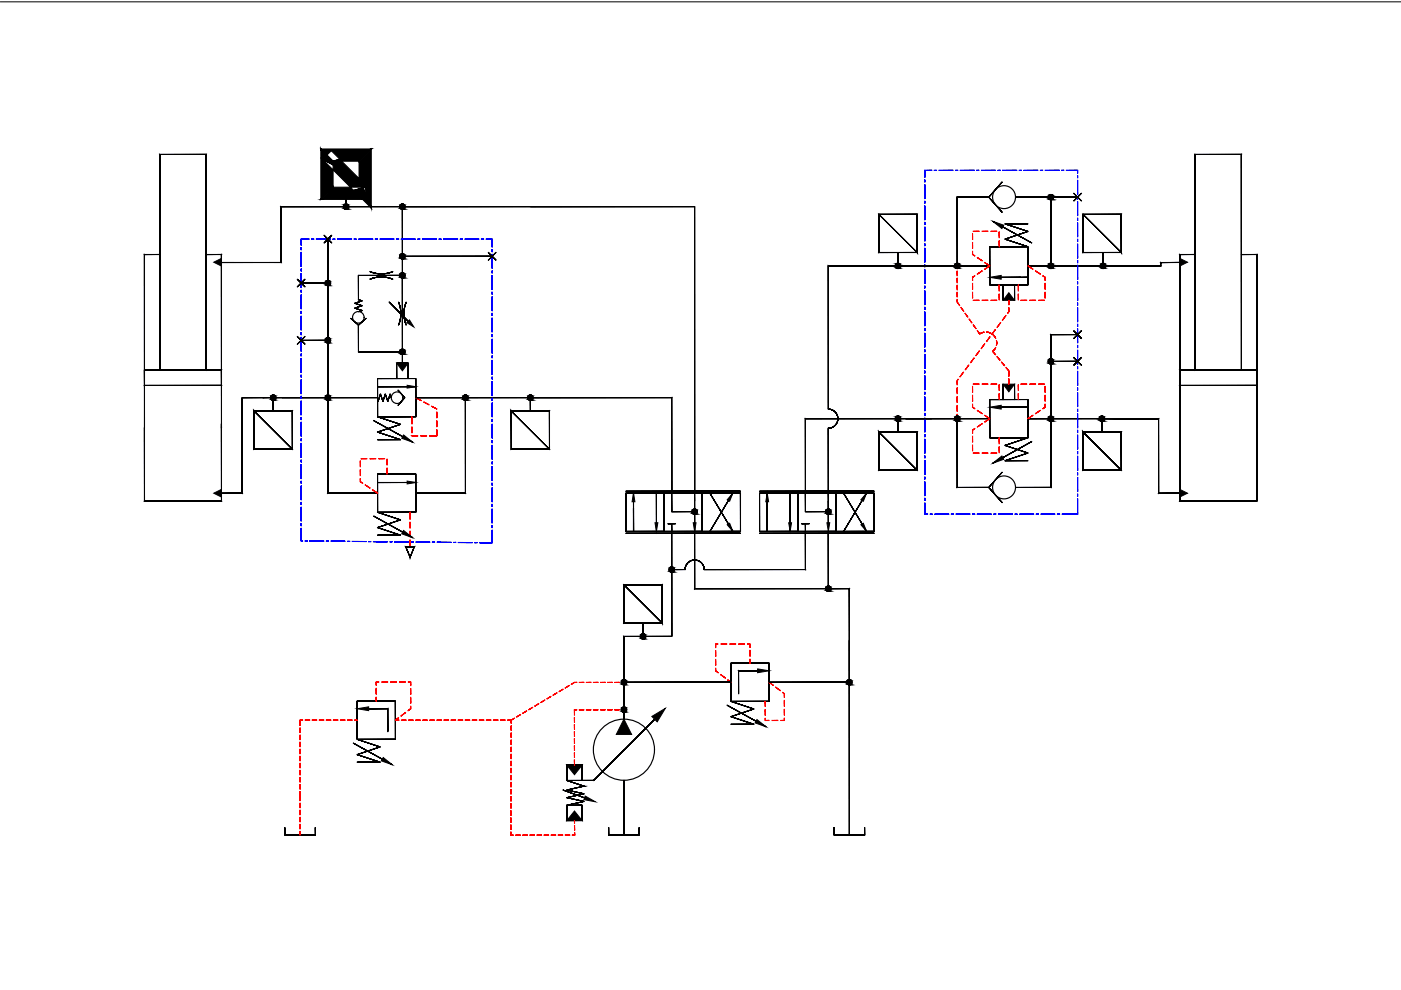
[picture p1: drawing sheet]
<svg xmlns="http://www.w3.org/2000/svg" width="297mm" height="210mm" viewBox="0 0 297 210" stroke-linecap="round" stroke-linejoin="round" font-family="sans-serif">
<!-- layer: 0 -->
<g fill="#000" stroke="#000" stroke-width=".21">
<path d="M45.3 55.6l1.7-.8v1.6zM73.4 44.4h.2zM85.3 58.9h.2zM85.3 54.9h.2zM85.3 44.4h.2zM190.4 56.9h.2zM203 56.9h.2zM209.8 58.8l2.5-.4v.8zM210.5 46.9l2.3 .9-.4 .7zM222.8 56.9h.2zM222.8 42.3h.2zM233.9 56.9h.2z"/>
<path d="M250.1 54.8l1.7 .8-1.7 .8zM69.5 72.7h.2zM69.5 60.6h.2zM85.3 75.1h.2zM84.1 77h2.4l-1.2 1.6zM86.2 68.4l.6-.6 .9 1.5zM213.9 62.1l1.2 1.6h-2.4zM222.8 77.2h.2zM57.9 84.9h.2zM69.5 84.9h.2zM85.6 92.2l1.9 1.6-2.3-.9zM86.3 81.7l1.9 .3-1.9 .3z"/>
<path d="M98.7 84.9h.2zM112.4 84.9h.2zM190.4 89.3h.2zM203 89.3h.2zM209.8 86.3l2.5-.4v.8zM210.5 98.2l1.9-1.5 .4 .7zM212.7 81.5h2.4l-1.2 1.6zM222.8 89.3h.2zM233.6 89.3h.2zM45.3 104.6l1.7-.8v1.6zM85.6 112.5l1.9 1.5-2.3-.8zM86.3 102l1.9 .3-1.9 .3z"/>
<path d="M134.3 104.6l.3 1.8h-.6zM138.9 110.8h.6l-.3 1.9zM147 110.8h.6l-.3 1.9zM147.3 109h.2zM155.4 104.6l-.7 1.7-.5-.3zM154.2 111.3l.5-.4 .7 1.8zM162.7 104.6l.3 1.8h-.6zM167.2 110.8h.6l-.3 1.9zM175.3 110.8h.6l-.3 1.9zM175.6 109h.2zM183.7 104.6l-.7 1.7-.5-.3zM182.5 111.3l.5-.4 .7 1.8z"/>
<path d="M250.1 103.8l1.7 .8-1.7 .8zM136.3 135.5h.2zM142.4 121.3h.2zM175.6 125.3h.2zM75.7 150.3l2.5-.4v.8zM132.3 152.5l1.6 3.2h-3.2zM132.3 151h.2zM132.3 145.2h.2zM138.2 151.9l2.9-1.7-1.8 2.8zM160.5 152.6l1.9 1.5-2.3-.8zM160.6 141.8l2.5 .4-2.5 .4zM180.1 145.2h.2z"/>
<path d="M81.3 160.6l1.9 1.5-2.3-.8zM121.8 172l1.6 2h-3.2zM120.2 162.2h3.2l-1.6 2.1zM124.1 168.8l2.1 1.2-2.4-.5z"/>
<path d="M30.6 54h3.3zM30.6 54h3.3zM30.6 54v36.7zM30.6 54v36.7z"/>
<path d="M47 55.6l12.5 .1zM47 55.7h12.6zM59.5 43.8l.1 11.9zM59.5 43.8l.1 11.9zM59.5 43.8h25.8zM59.6 43.8h25.7zM85.3 43.8h27.1zM85.3 43.8h27.1z"/>
<path d="M63 59.2l1.7 1.6zM63 59.2l1.7 1.6z"/>
<path d="M70.3 49.9l-1.6 1.6zM70.3 49.9l-1.6 1.6z"/>
<path d="M68.7 49.9l1.6 1.6zM68.7 49.9l1.6 1.6z"/>
<path d="M69.5 59.4l.2 .1zM69.4 59.5h.3z"/>
<path d="M69.4 59.5h.4zM69.3 59.5h.5z"/>
<path d="M69.3 59.5l.6 .1zM69.2 59.6h.7z"/>
<path d="M69.2 59.6h.7zM69.1 59.6h.8z"/>
<path d="M69.1 59.6l.9 .1zM69.1 59.6l.9 .1z"/>
<path d="M69 59.7l1.1 .1zM69 59.7l1.1 .1z"/>
<path d="M69 59.8l1.1 .1zM69 59.8l1.1 .1h-1.1z"/>
<path d="M69 59.9l1.1 .1zM69 59.9l1.1 .1z"/>
<path d="M72.8 43.8l.6 .1zM72.8 43.8l.6 .1z"/>
<path d="M72.8 43.9l.6 .1zM72.8 43.9l.6 .1z"/>
<path d="M72.8 44l.6 .1zM72.8 44l.6 .1z"/>
<path d="M72.9 44.1l.5 .1zM72.9 44.1l.5 .1z"/>
<path d="M72.9 44.2l.5 .1zM72.9 44.2l.5 .1z"/>
<path d="M73 44.3h.4zM73 44.3h.4z"/>
<path d="M73.1 44.3l.3 .1zM73.1 44.3l.3 .1z"/>
<path d="M73.2 44.4h.2zM73.2 44.4h.2z"/>
<path d="M73.4 41v2.8zM73.4 41v2.8z"/>
<path d="M73.3 43.2l.2 .1zM73.2 43.3h.3z"/>
<path d="M73.2 43.3h.4zM73.1 43.3h.5z"/>
<path d="M73.1 43.3l.6 .1zM73 43.4h.7z"/>
<path d="M73.4 44.3h.3zM73.4 44.3l.2 .1z"/>
<path d="M73 43.4h.8zM72.9 43.4h.9z"/>
<path d="M73.4 44.3h.3zM73.4 44.3h.3z"/>
<path d="M72.9 43.4l1 .1zM72.9 43.4l1 .1z"/>
<path d="M73.4 44.2h.4zM73.4 44.2l.3 .1z"/>
<path d="M72.9 43.5l1 .1zM72.9 43.5l1 .1h-1.1z"/>
<path d="M73.4 44.1h.5zM73.4 44.1l.4 .1z"/>
<path d="M72.8 43.6l1.1 .1zM72.8 43.6l1.1 .1z"/>
<path d="M73.4 44h.5zM73.4 44l.5 .1z"/>
<path d="M72.8 43.7l1.1 .1zM72.8 43.7l1.1 .1h-1.1z"/>
<path d="M73.4 43.9h.5zM73.4 43.9l.5 .1z"/>
<path d="M73.4 43.8l.5 .1zM73.4 43.8l.5 .1z"/>
<path d="M76 58.4h9.3zM76 58.4h9.3z"/>
<path d="M68 42.3h9.4v-2.6zM68 42.3l2.6-2.6h6.8zM68 31.6v10.7l2.6-2.6zM68 31.6l2.6 2.6v5.5zM68 31.6l2.6 2.6 8.1-2.6zM70.6 34.2l8.1-2.6-2.6 2.6zM78.7 31.6l-2.6 2.6 2.6 9.9zM76.1 34.2l2.6 9.9-2.6-6.3zM68.4 33.8l10.3 10.3-2.6-6.3zM68.4 33.8l1.8-1.8 5.9 5.8z"/>
<path d="M78.4 57.6l.4 .1zM78.4 57.6l.4 .1zM78.8 57.7l.3 .1zM78.8 57.7l.3 .1zM79.1 57.8l.3 .1zM79.1 57.8l.3 .1zM79.5 57.9l.3 .1zM79.5 57.9l.3 .1zM79.8 58h.3zM79.8 58h.3zM80.1 58l.4 .1zM80.1 58l.4 .1zM80.5 58l.4 .1zM80.5 58l.4 .1zM80.9 58.1h.3zM80.9 58.1h.3zM81.2 58h.4zM81.2 58h.4zM81.6 58h.3zM81.6 58h.3zM81.9 58l.4-.1zM81.9 58l.4-.1zM82.3 57.9l.3-.1zM82.3 57.9l.3-.1zM82.6 57.8l.4-.1zM82.6 57.8l.4-.1zM83 57.7l.3-.1zM83 57.7l.3-.1z"/>
<path d="M83 59.1l.3 .1zM83 59.1l.3 .1zM82.6 59l.4 .1zM82.6 59l.4 .1zM82.3 58.9l.3 .1zM82.3 58.9l.3 .1zM81.9 58.8l.4 .1zM81.9 58.8l.4 .1zM81.6 58.7l.3 .1zM81.6 58.7l.3 .1zM81.2 58.7h.4zM81.2 58.7l.4 .1zM80.9 58.7h.3zM80.9 58.7h.3zM80.5 58.7h.4zM80.5 58.7h.4zM80.1 58.7h.4zM80.1 58.7h.4zM79.8 58.8l.3-.1zM79.8 58.8h.3zM79.4 58.9l.4-.1zM79.4 58.9l.4-.1zM79.1 59l.3-.1zM79.1 59l.4-.1zM78.8 59.1l.3-.1zM78.8 59.1l.3-.1zM78.4 59.2l.4-.1zM78.4 59.2l.4-.1z"/>
<path d="M85.3 43.8v14.6zM85.3 43.8v14.6z"/>
<path d="M84.7 58.4l.6 .1zM84.7 58.4l.6 .1z"/>
<path d="M84.7 58.5l.6 .1zM84.7 58.5l.6 .1z"/>
<path d="M84.8 58.6l.5 .1zM84.8 58.6l.5 .1z"/>
<path d="M84.8 58.7l.5 .1zM84.8 58.7l.5 .1z"/>
<path d="M84.9 58.8h.4zM84.9 58.8h.4z"/>
<path d="M84.9 58.8l.4 .1zM84.9 58.8l.4 .1z"/>
<path d="M85 58.9h.3zM85 58.9h.3z"/>
<path d="M85.1 58.9l.2 .1zM85.1 58.9l.2 .1z"/>
<path d="M85.3 54.3h19zM85.3 54.4l19-.1z"/>
<path d="M84.7 54.3l.6 .1zM84.7 54.3l.6 .1z"/>
<path d="M84.7 54.4l.6 .1zM84.7 54.4l.6 .1z"/>
<path d="M84.8 54.5l.5 .1zM84.8 54.5l.5 .1z"/>
<path d="M84.8 54.6l.5 .1zM84.8 54.6l.5 .1z"/>
<path d="M84.9 54.7l.4 .1zM84.9 54.7l.4 .1z"/>
<path d="M84.9 54.8h.4zM84.9 54.8h.4z"/>
<path d="M85 54.8l.3 .1zM85 54.8l.3 .1z"/>
<path d="M85.1 54.9h.2zM85.1 54.9h.2z"/>
<path d="M84.7 43.8l.6 .1zM84.7 43.8l.6 .1z"/>
<path d="M84.7 43.9l.6 .1zM84.7 43.9l.6 .1z"/>
<path d="M84.8 44l.5 .1zM84.8 44l.5 .1z"/>
<path d="M84.8 44.1l.5 .1zM84.8 44.1l.5 .1z"/>
<path d="M84.9 44.2l.4 .1zM84.9 44.2l.4 .1z"/>
<path d="M84.9 44.3h.4zM84.9 44.3h.4z"/>
<path d="M85 44.3l.3 .1zM85 44.3l.3 .1z"/>
<path d="M85.1 44.4h.2zM85.1 44.4h.2z"/>
<path d="M85.3 58.4v18.6zM85.3 58.4v18.6z"/>
<path d="M85.3 57.8h.2zM85.2 57.8h.3z"/>
<path d="M85.3 53.8h.2zM85.2 53.8h.3z"/>
<path d="M85.3 43.2l.2 .1zM85.2 43.3h.3z"/>
<path d="M85.2 57.8l.4 .1zM85.1 57.9h.5z"/>
<path d="M85.2 53.8h.4zM85.1 53.8h.5z"/>
<path d="M85.2 43.3h.4zM85.1 43.3h.5z"/>
<path d="M85.1 57.9h.6zM85 57.9h.7z"/>
<path d="M85.1 53.8l.6 .1zM85 53.9h.7z"/>
<path d="M85.1 43.3l.6 .1zM85 43.4h.7z"/>
<path d="M85.3 58.9h.3zM85.3 58.9h.2z"/>
<path d="M85.3 54.8h.3zM85.3 54.8l.2 .1z"/>
<path d="M85.3 44.3h.3zM85.3 44.3l.2 .1z"/>
<path d="M85 57.9l.7 .1zM84.9 58h.8z"/>
<path d="M85 53.9l.7 .1zM84.9 54h.8z"/>
<path d="M85 43.4h.7zM84.9 43.4h.8z"/>
<path d="M85.3 58.8h.4zM85.3 58.8l.3 .1z"/>
<path d="M85.3 54.8h.4zM85.3 54.8h.3z"/>
<path d="M85.3 44.3h.4zM85.3 44.3h.3z"/>
<path d="M84.9 58l.9 .1zM84.9 58l.9 .1z"/>
<path d="M84.9 54h.9zM84.9 54h.9z"/>
<path d="M84.9 43.4l.9 .1zM84.9 43.4l.9 .1z"/>
<path d="M85.3 58.8h.5zM85.3 58.8h.4z"/>
<path d="M85.3 54.7h.5zM85.3 54.7l.4 .1z"/>
<path d="M85.3 44.2h.5zM85.3 44.2l.4 .1z"/>
<path d="M84.8 58.1l1 .1zM84.8 58.1l1 .1h-1z"/>
<path d="M84.8 54l1 .1zM84.8 54l1 .1h-1z"/>
<path d="M84.8 43.5l1 .1zM84.8 43.5l1 .1h-1z"/>
<path d="M85.3 58.7h.5zM85.3 58.7l.5 .1z"/>
<path d="M85.3 54.6h.5zM85.3 54.6l.5 .1z"/>
<path d="M85.3 44.1h.5zM85.3 44.1l.5 .1z"/>
<path d="M84.8 58.2l1.1 .1zM84.8 58.2l1.1 .1z"/>
<path d="M84.8 54.1l1.1 .1zM84.8 54.1l1.1 .1z"/>
<path d="M84.8 43.6l1.1 .1zM84.8 43.6l1.1 .1z"/>
<path d="M85.3 58.6h.6zM85.3 58.6l.5 .1z"/>
<path d="M85.3 54.5h.6zM85.3 54.5l.5 .1z"/>
<path d="M85.3 44h.6zM85.3 44l.5 .1z"/>
<path d="M84.8 58.3l1.1 .1zM84.8 58.3l1.1 .1h-1.2z"/>
<path d="M84.8 54.2l1.1 .1zM84.8 54.2l1.1 .1h-1.2z"/>
<path d="M84.8 43.7l1.1 .1zM84.8 43.7l1.1 .1h-1.2z"/>
<path d="M85.3 58.5h.6zM85.3 58.5l.6 .1z"/>
<path d="M85.3 54.4h.6zM85.3 54.4l.6 .1z"/>
<path d="M85.3 43.9h.6zM85.3 43.9l.6 .1z"/>
<path d="M85.3 58.4l.6 .1zM85.3 58.4l.6 .1z"/>
<path d="M85.3 54.3l.6 .1zM85.3 54.3l.6 .1z"/>
<path d="M85.3 43.8l.6 .1zM85.3 43.8l.6 .1z"/>
<path d="M103.5 55.1l1.6-1.6zM105.1 53.5l-1.6 1.7z"/>
<path d="M103.5 53.5l1.7 1.6zM103.5 53.5l1.7 1.6z"/>
<path d="M112.4 43.8h34.9zM112.4 43.8h34.9z"/>
<path d="M147.3 43.8v60.8zM147.3 43.8v60.8z"/>
<path d="M189.8 56.4l.6 .1zM189.8 56.4l.6 .1z"/>
<path d="M189.8 56.5l.6 .1zM189.8 56.5l.6 .1z"/>
<path d="M189.9 56.6l.5 .1zM189.9 56.6l.5 .1z"/>
<path d="M189.9 56.7h.5zM189.9 56.7h.5z"/>
<path d="M190 56.7l.4 .1zM190 56.7l.4 .1z"/>
<path d="M190 56.8l.4 .1zM190 56.8l.4 .1z"/>
<path d="M190.1 56.9h.3zM190.1 56.9h.3z"/>
<path d="M190.2 56.9h.2zM190.2 56.9h.2z"/>
<path d="M190.4 53.5v2.9zM190.4 53.5v2.9z"/>
<path d="M190.3 55.8h.2zM190.2 55.8h.3z"/>
<path d="M190.2 55.8l.4 .1zM190.1 55.9h.5z"/>
<path d="M190.1 55.9h.6zM190 55.9h.7z"/>
<path d="M190.4 56.9h.3zM190.4 56.9h.2z"/>
<path d="M190 55.9l.8 .1zM190 56h.8z"/>
<path d="M190.4 56.8h.4zM190.4 56.8l.3 .1z"/>
<path d="M190 56l.9 .1zM190 56l.9 .1z"/>
<path d="M190.4 56.7h.4zM190.4 56.7l.4 .1z"/>
<path d="M189.9 56.1l1 .1zM189.9 56.1l1 .1h-1z"/>
<path d="M190.4 56.7h.5zM190.4 56.7h.4z"/>
<path d="M189.9 56.2l1.1 .1zM189.9 56.2l1.1 .1z"/>
<path d="M190.4 56.6h.5zM190.4 56.6l.5 .1z"/>
<path d="M189.8 56.3l1.2 .1zM189.8 56.3l1.2 .1h-1.2z"/>
<path d="M190.4 56.5h.6zM190.4 56.5l.5 .1z"/>
<path d="M190.4 56.4h.6zM190.4 56.4l.6 .1z"/>
<path d="M186.3 53.5h8.1zM186.4 53.5h8zM186.3 45.4v8.1zM186.3 45.4l.1 8.1zM186.3 45.4h8.1zM186.4 45.5l8-.1zM194.4 45.4v8.2zM194.4 45.5v8.1zM186.3 45.4l8.1 8.2zM186.3 45.4l8.1 8.1z"/>
<path d="M175.6 56.4h21.9zM175.6 56.4h21.9zM175.6 56.4v30.3zM175.6 56.4v30.3z"/>
<path d="M202.4 56.4l.6 .1zM202.4 56.4l.6 .1z"/>
<path d="M202.4 56.5l.6 .1zM202.4 56.5l.6 .1z"/>
<path d="M202.4 56.6l.6 .1zM202.4 56.6l.6 .1z"/>
<path d="M202.5 56.7h.5zM202.5 56.7h.5z"/>
<path d="M202.5 56.7l.5 .1zM202.5 56.7l.5 .1z"/>
<path d="M202.6 56.8l.4 .1zM202.6 56.8l.4 .1z"/>
<path d="M202.7 56.9h.3zM202.7 56.9h.3z"/>
<path d="M202.8 56.9h.2zM202.8 56.9h.2z"/>
<path d="M202.9 55.8h.2zM202.8 55.8h.3z"/>
<path d="M202.8 55.8l.4 .1zM202.7 55.9h.5z"/>
<path d="M202.7 55.9h.6zM202.6 55.9h.7z"/>
<path d="M203 56.9h.2zM203 56.9h.2z"/>
<path d="M202.6 55.9l.8 .1zM202.5 56h.9z"/>
<path d="M203 56.8h.3zM203 56.8l.2 .1z"/>
<path d="M202.5 56l.9 .1zM202.5 56l.9 .1z"/>
<path d="M203 56.7h.4zM203 56.7l.3 .1z"/>
<path d="M202.5 56.1l1 .1zM202.5 56.1l1 .1h-1.1z"/>
<path d="M203 56.7h.5zM203 56.7h.4z"/>
<path d="M202.4 56.2l1.1 .1zM202.4 56.2l1.1 .1z"/>
<path d="M203 56.6h.5zM203 56.6l.5 .1z"/>
<path d="M202.4 56.3l1.1 .1zM202.4 56.3l1.1 .1z"/>
<path d="M203 56.5h.5zM203 56.5l.5 .1z"/>
<path d="M203 56.4h.5zM203 56.4l.5 .1z"/>
<path d="M212.5 38.6l-2.9 3.2zM212.5 38.6l-2.9 3.2z"/>
<path d="M203 41.8h6.6zM202.9 41.8h6.7zM202.9 41.8l.1 14.6zM202.9 41.8l.1 14.6z"/>
<path d="M209.6 41.8l2.9 3.2zM209.6 41.8l2.9 3.2z"/>
<path d="M192 56.4h17.8zM192 56.4h17.8z"/>
<path d="M209.8 52.3l.1 8.1zM209.8 52.3l.1 8.1z"/>
<path d="M212.3 58.8h4zM212.3 58.8h4zM216.3 58.8h1.6zM216.3 58.8h1.6z"/>
<path d="M213.1 50.7l4.8-1.6zM213.1 50.7l4.8-1.6z"/>
<path d="M213.1 47.4h4.8zM213.1 47.5l4.8-.1z"/>
<path d="M215.3 41.8h7.5zM215.3 41.8h7.5zM222.8 41.8v14.6zM222.8 41.8v14.6z"/>
<path d="M209.8 52.3h8.1zM209.8 52.3h8.1z"/>
<path d="M217.9 56.4h14.6zM217.9 56.4h14.6z"/>
<path d="M213.1 50.7l4.8 1.6zM213.1 50.7l4.8 1.6z"/>
<path d="M213.1 47.5l4.8 1.6zM213.1 47.4l4.8 1.7z"/>
<path d="M210.5 46.9l8.3 4.6zM210.5 46.9l8.3 4.6z"/>
<path d="M222.2 56.4l.6 .1zM222.2 56.4l.6 .1z"/>
<path d="M222.2 56.5l.6 .1zM222.2 56.5l.6 .1z"/>
<path d="M222.3 56.6l.5 .1zM222.3 56.6l.5 .1z"/>
<path d="M222.3 56.7h.5zM222.3 56.7h.5z"/>
<path d="M222.4 56.7l.4 .1zM222.4 56.7l.4 .1z"/>
<path d="M222.4 56.8l.4 .1zM222.4 56.8l.4 .1z"/>
<path d="M222.5 56.9h.3zM222.5 56.9h.3z"/>
<path d="M222.6 56.9h.2zM222.6 56.9h.2z"/>
<path d="M222.8 41.8h5.7zM222.8 41.8h5.7z"/>
<path d="M222.2 41.8l.6 .1zM222.2 41.8l.6 .1z"/>
<path d="M222.2 41.9l.6 .1zM222.2 41.9l.6 .1z"/>
<path d="M222.3 42l.5 .1zM222.3 42l.5 .1z"/>
<path d="M222.3 42.1l.5 .1zM222.3 42.1l.5 .1z"/>
<path d="M222.4 42.2h.4zM222.4 42.2h.4z"/>
<path d="M222.4 42.2l.4 .1zM222.4 42.2l.4 .1z"/>
<path d="M222.5 42.3h.3zM222.5 42.3h.3z"/>
<path d="M222.6 42.3l.2 .1zM222.6 42.3l.2 .1z"/>
<path d="M222.7 55.8h.3zM222.6 55.8h.4z"/>
<path d="M222.7 41.2l.3 .1zM222.6 41.3h.4z"/>
<path d="M222.6 55.8l.5 .1zM222.5 55.9h.6z"/>
<path d="M222.6 41.3h.5zM222.5 41.3h.6z"/>
<path d="M222.5 55.9h.6zM222.5 55.9h.6z"/>
<path d="M222.5 41.3h.6zM222.5 41.3h.6z"/>
<path d="M222.8 56.9h.3zM222.8 56.9h.2z"/>
<path d="M222.8 42.3h.3zM222.8 42.3h.2z"/>
<path d="M222.5 55.9l.7 .1zM222.5 55.9l.7 .1z"/>
<path d="M222.5 41.3l.7 .1zM222.4 41.4h.8z"/>
<path d="M222.8 56.8h.4zM222.8 56.8l.3 .1z"/>
<path d="M222.8 42.2h.4zM222.8 42.2l.3 .1z"/>
<path d="M222.4 56l.9 .1zM222.4 56l.9 .1z"/>
<path d="M222.4 41.4l.9 .1zM222.4 41.4l.9 .1z"/>
<path d="M222.8 56.7h.4zM222.8 56.7l.4 .1z"/>
<path d="M222.8 42.2h.4zM222.8 42.2h.4z"/>
<path d="M222.3 56.1l1 .1zM222.3 56.1l1 .1h-1z"/>
<path d="M222.3 41.5l1 .1zM222.3 41.5l1 .1h-1z"/>
<path d="M222.8 56.7h.5zM222.8 56.7h.4z"/>
<path d="M222.8 42.1h.5zM222.8 42.1l.4 .1z"/>
<path d="M222.3 56.2l1.1 .1zM222.3 56.2l1.1 .1z"/>
<path d="M222.8 56.6h.5zM222.8 56.6l.5 .1z"/>
<path d="M222.3 41.6l1.1 .1zM222.3 41.6l1.1 .1z"/>
<path d="M222.8 42h.5zM222.8 42l.5 .1z"/>
<path d="M222.2 56.3l1.2 .1zM222.2 56.3l1.2 .1h-1.2z"/>
<path d="M222.8 56.5h.6zM222.8 56.5l.5 .1z"/>
<path d="M222.2 41.7l1.2 .1zM222.2 41.7l1.2 .1h-1.2z"/>
<path d="M222.8 41.9h.6zM222.8 41.9l.5 .1z"/>
<path d="M222.8 56.4h.6zM222.8 56.4l.6 .1z"/>
<path d="M222.8 41.8h.6zM222.8 41.8l.6 .1z"/>
<path d="M227.6 42.6l1.7-1.6zM229.3 41l-1.6 1.6z"/>
<path d="M227.6 41l1.7 1.6zM227.6 41l1.7 1.6z"/>
<path d="M232.5 56.4h13.6zM232.5 56.4h13.6zM246.1 55.7v.7zM246.1 55.7v.7zM246.1 55.7l4-.1zM246.1 55.7l4-.1z"/>
<path d="M233.3 56.4l.6 .1zM233.3 56.4l.6 .1z"/>
<path d="M233.3 56.5l.6 .1zM233.3 56.5l.6 .1z"/>
<path d="M233.3 56.6l.6 .1zM233.3 56.6l.6 .1z"/>
<path d="M233.4 56.7h.5zM233.4 56.7h.5z"/>
<path d="M233.4 56.7l.5 .1zM233.4 56.7l.5 .1z"/>
<path d="M233.5 56.8l.4 .1zM233.5 56.8l.4 .1z"/>
<path d="M233.6 56.9h.3zM233.6 56.9h.3z"/>
<path d="M233.7 56.9h.2zM233.7 56.9h.2z"/>
<path d="M233.9 53.5v2.9zM233.9 53.5v2.9z"/>
<path d="M233.8 55.8h.2zM233.7 55.8h.3z"/>
<path d="M233.7 55.8l.4 .1zM233.6 55.9h.5z"/>
<path d="M233.6 55.9h.6zM233.5 55.9h.7z"/>
<path d="M233.9 56.9h.2zM233.9 56.9h.2z"/>
<path d="M233.5 55.9l.8 .1zM233.4 56h.9z"/>
<path d="M233.9 56.8h.3zM233.9 56.8l.2 .1z"/>
<path d="M233.4 56l.9 .1zM233.4 56l.9 .1z"/>
<path d="M233.9 56.7h.4zM233.9 56.7l.3 .1z"/>
<path d="M233.4 56.1l1 .1zM233.4 56.1l1 .1h-1.1z"/>
<path d="M233.9 56.7h.5zM233.9 56.7h.4z"/>
<path d="M233.3 56.2l1.1 .1zM233.3 56.2l1.1 .1z"/>
<path d="M233.9 56.6h.5zM233.9 56.6l.5 .1z"/>
<path d="M233.3 56.3l1.1 .1zM233.3 56.3l1.1 .1h-1.1z"/>
<path d="M233.9 56.5h.5zM233.9 56.5l.5 .1z"/>
<path d="M233.9 56.4l.5 .1zM233.9 56.4l.5 .1z"/>
<path d="M229.6 53.5h8.1zM229.6 53.5h8.1zM229.6 45.4v8.1zM229.6 45.4v8.1zM229.6 45.4h8.1zM229.6 45.5l8.1-.1zM237.7 45.4v8.2zM237.7 45.5v8.1zM229.6 45.4l8.1 8.2zM229.6 45.4l8.1 8.1z"/>
<path d="M263.2 54h3.3zM263.2 54h3.3zM266.4 54l.1 36.7zM266.4 54l.1 36.7z"/>
<path d="M30.6 78.4h16.4zM30.6 78.5l16.4-.1zM47 78.4v3.3zM46.9 78.5l.1 3.2zM30.6 81.7h16.4zM30.6 81.7h16.3zM30.6 78.5v3.2zM30.6 78.5v3.2z"/>
<path d="M33.9 78.4h9.8zM33.9 78.5h9.8zM43.7 32.8v45.7zM43.7 32.8v45.7zM33.9 32.8l9.8-.1zM33.9 32.7h9.8zM33.9 32.7v45.8zM33.9 32.7v45.8z"/>
<path d="M63 60.8l1.7-1.6zM64.7 59.2l-1.6 1.6z"/>
<path d="M64.7 71.3l-1.7 1.7zM64.7 71.3l-1.6 1.7z"/>
<path d="M63 71.4l1.7 1.6zM63 71.4l1.7 1.6z"/>
<path d="M63.9 72.2h5.6zM63.9 72.2h5.6z"/>
<path d="M63.9 60h5.6zM63.9 60h5.6z"/>
<path d="M68.9 72.2l.6 .1zM68.9 72.2l.6 .1z"/>
<path d="M69 72.3l.5 .1zM69 72.3l.5 .1z"/>
<path d="M69 72.4h.5zM69 72.4h.5z"/>
<path d="M69 72.4l.5 .1zM69 72.4l.5 .1z"/>
<path d="M69.1 72.5l.4 .1zM69.1 72.5l.4 .1z"/>
<path d="M69.2 72.6l.3 .1zM69.2 72.6l.3 .1z"/>
<path d="M69.2 72.7h.3zM69.2 72.7h.3z"/>
<path d="M69.3 72.7h.2zM69.3 72.7h.2z"/>
<path d="M68.9 60l.6 .1zM68.9 60l.6 .1z"/>
<path d="M69 60.1l.5 .1zM69 60.1l.5 .1z"/>
<path d="M69 60.2l.5 .1zM69 60.2l.5 .1z"/>
<path d="M69 60.3l.5 .1zM69 60.3l.5 .1z"/>
<path d="M69.1 60.4l.4 .1zM69.1 60.4l.4 .1z"/>
<path d="M69.2 60.5h.3zM69.2 60.5h.3z"/>
<path d="M69.2 60.5l.3 .1zM69.2 60.5l.3 .1z"/>
<path d="M69.3 60.6h.2zM69.3 60.6h.2z"/>
<path d="M69.5 71.6h.2zM69.4 71.6h.3z"/>
<path d="M69.4 71.6h.4zM69.3 71.6h.5z"/>
<path d="M69.3 71.6l.6 .1zM69.2 71.7h.7z"/>
<path d="M69.5 72.7h.3zM69.5 72.7h.2z"/>
<path d="M69.5 60.5h.3zM69.5 60.5l.2 .1z"/>
<path d="M69.2 71.7l.7 .1zM69.1 71.8h.8z"/>
<path d="M69.5 72.6h.4zM69.5 72.6l.3 .1z"/>
<path d="M69.5 60.5h.4zM69.5 60.5h.3z"/>
<path d="M69.1 71.8l.9 .1zM69.1 71.8l.9 .1z"/>
<path d="M69.5 72.5h.5zM69.5 72.5l.4 .1z"/>
<path d="M69.5 60.4h.5zM69.5 60.4l.4 .1z"/>
<path d="M69 71.9l1.1 .1zM69 71.9l1.1 .1z"/>
<path d="M69.5 72.4h.5zM69.5 72.4l.5 .1z"/>
<path d="M69.5 60.3h.5zM69.5 60.3l.5 .1z"/>
<path d="M69 72l1.1 .1zM69 72l1.1 .1z"/>
<path d="M69.5 72.4h.6zM69.5 72.4h.5z"/>
<path d="M69.5 60.2h.6zM69.5 60.2l.5 .1z"/>
<path d="M69 72.1l1.1 .1zM69 72.1l1.1 .1h-1.2z"/>
<path d="M69.5 72.3h.6zM69.5 72.3l.6 .1z"/>
<path d="M69.5 60.1h.6zM69.5 60.1l.6 .1z"/>
<path d="M69.5 72.2h.6zM69.5 72.2l.6 .1z"/>
<path d="M69.5 60h.6zM69.5 60l.6 .1z"/>
<path d="M75.2 64.3l1.6-.5zM75.2 64.3l1.6-.5z"/>
<path d="M75.2 64.3l1.6 .5zM75.2 64.3l1.6 .5z"/>
<path d="M75.2 65.3l1.6 .5zM75.2 65.3l1.6 .6z"/>
<path d="M76 68.9l1.6-1.4zM76 68.9l1.6-1.4z"/>
<path d="M76 58.4v5.1zM76 58.4v5.1z"/>
<path d="M74.4 67.5l1.6 1.4zM74.4 67.5l1.6 1.4z"/>
<path d="M76 74.6h9.3zM76 74.6h9.3z"/>
<path d="M76 66.1l.8-.3zM76 66.1l.8-.3z"/>
<path d="M76 68.9v5.7zM76 68.9v5.7z"/>
<path d="M76 63.5l.8 .3zM76 63.5l.8 .3z"/>
<path d="M75.2 65.3l1.6-.5zM75.2 65.3l1.6-.5z"/>
<path d="M82.5 64l4 4.1zM82.5 64l4 4.1z"/>
<path d="M84.1 77h2.4zM84.1 77h2.4z"/>
<path d="M84.6 68.6l-.1 .3zM84.6 68.6l-.1 .3zM84.8 68.3l-.2 .3zM84.7 68.2l-.1 .4zM84.8 67.9v.4zM84.8 67.9l-.1 .3zM84.9 67.6l-.1 .3zM84.9 67.6l-.1 .3zM85 67.2l-.1 .4zM84.9 67.2v.4zM85 66.8v.4zM85 66.8l-.1 .4zM85 66.5v.3zM85 66.5v.3zM85 66.1v.4zM85 66.1v.4zM85 65.8v.3zM84.9 65.8l.1 .3zM84.9 65.4v.4zM84.9 65.4v.4zM84.8 65.1l.1 .3zM84.8 65.1l.1 .3zM84.8 64.7v.4zM84.7 64.7l.1 .4zM84.6 64.4l.2 .3zM84.6 64.4l.1 .3zM84.5 64.1l.1 .3zM84.5 64.1l.1 .3z"/>
<path d="M84.7 74.6l.6 .1zM84.7 74.6l.6 .1z"/>
<path d="M84.7 74.7l.6 .1zM84.7 74.7l.6 .1z"/>
<path d="M84.8 74.8l.5 .1zM84.8 74.8l.5 .1z"/>
<path d="M84.8 74.9l.5 .1zM84.8 74.9l.5 .1z"/>
<path d="M84.9 75h.4zM84.9 75h.4z"/>
<path d="M84.9 75l.4 .1zM84.9 75l.4 .1z"/>
<path d="M85 75.1h.3zM85 75.1h.3z"/>
<path d="M85.1 75.1l.2 .1zM85.1 75.1l.2 .1z"/>
<path d="M85.3 74h.2zM85.2 74h.3z"/>
<path d="M85.2 74l.4 .1zM85.1 74.1h.5z"/>
<path d="M85.1 74.1h.6zM85 74.1h.7z"/>
<path d="M85.3 75.1h.3zM85.3 75.1h.2z"/>
<path d="M85 74.1l.7 .1zM84.9 74.2h.8z"/>
<path d="M85.3 75h.4zM85.3 75l.3 .1z"/>
<path d="M84.9 74.2l.9 .1zM84.9 74.2l.9 .1z"/>
<path d="M85.3 75h.5zM85.3 75h.4z"/>
<path d="M84.8 74.3l1 .1zM84.8 74.3l1 .1z"/>
<path d="M85.3 74.9h.5zM85.3 74.9l.5 .1z"/>
<path d="M84.8 74.4l1.1 .1zM84.8 74.4l1.1 .1h-1.1z"/>
<path d="M85.3 74.8h.6zM85.3 74.8l.5 .1z"/>
<path d="M84.8 74.5l1.1 .1zM84.8 74.5l1.1 .1h-1.2z"/>
<path d="M85.3 74.7h.6zM85.3 74.7l.6 .1z"/>
<path d="M85.3 74.6l.6 .1zM85.3 74.6l.6 .1z"/>
<path d="M86.1 64.1l-.1 .3zM86.1 64.1l-.1 .3zM86 64.4l-.1 .3zM86 64.4l-.1 .3zM85.9 64.7l-.1 .4zM85.9 64.7l-.1 .4zM85.8 65.1l-.1 .3zM85.8 65.1l-.1 .3zM85.7 65.4v.4zM85.7 65.4v.4zM85.7 65.8l-.1 .3zM85.7 65.8v.3zM85.6 66.1v.4zM85.7 66.1l-.1 .4zM85.6 66.5v.3zM85.7 66.5l-.1 .3zM85.6 66.8l.1 .4zM85.7 66.8v.4zM85.7 67.2v.4zM85.7 67.2v.4zM85.7 67.6l.1 .3zM85.7 67.6l.1 .3zM85.8 67.9l.1 .4zM85.8 67.9l.1 .4zM85.9 68.3l.1 .3zM85.9 68.2l.1 .4zM86 68.6l.1 .3zM86 68.6l.1 .3z"/>
<path d="M86.5 77v3.3zM86.5 77v3.3z"/>
<path d="M209.8 60.4h8.1zM209.8 60.4h8.1z"/>
<path d="M212.7 60.4v3.3zM212.7 60.4v3.3z"/>
<path d="M215.1 60.4v3.3zM215.1 60.4v3.3z"/>
<path d="M217.9 52.3l.1 8.1zM217.9 52.3l.1 8.1z"/>
<path d="M222.8 76.6h5.7zM222.8 76.6h5.7z"/>
<path d="M222.2 76.6l.6 .1zM222.2 76.6l.6 .1z"/>
<path d="M222.2 76.7l.6 .1zM222.2 76.7l.6 .1z"/>
<path d="M222.3 76.8l.5 .1zM222.3 76.8l.5 .1z"/>
<path d="M222.3 76.9l.5 .1zM222.3 76.9l.5 .1z"/>
<path d="M222.4 77l.4 .1zM222.4 77l.4 .1z"/>
<path d="M222.4 77.1h.4zM222.4 77.1h.4z"/>
<path d="M222.5 77.1l.3 .1zM222.5 77.1l.3 .1z"/>
<path d="M222.6 77.2h.2zM222.6 77.2h.2z"/>
<path d="M222.7 76l.3 .1zM222.6 76.1h.4z"/>
<path d="M222.6 76.1h.5zM222.5 76.1h.6z"/>
<path d="M222.5 76.1l.6 .1zM222.5 76.2h.6z"/>
<path d="M222.8 77.1h.3zM222.8 77.1l.2 .1z"/>
<path d="M222.5 76.2h.7zM222.4 76.2h.8z"/>
<path d="M222.8 77.1h.4zM222.8 77.1h.3z"/>
<path d="M222.4 76.2l.9 .1zM222.4 76.2l.9 .1z"/>
<path d="M222.8 77h.4zM222.8 77l.4 .1z"/>
<path d="M222.3 76.3l1 .1zM222.3 76.3l1 .1h-1z"/>
<path d="M222.8 76.9h.5zM222.8 76.9l.4 .1z"/>
<path d="M222.3 76.4l1.1 .1zM222.3 76.4l1.1 .1z"/>
<path d="M222.8 76.8h.5zM222.8 76.8l.5 .1z"/>
<path d="M222.2 76.5l1.2 .1zM222.2 76.5l1.2 .1h-1.2z"/>
<path d="M222.8 76.7h.6zM222.8 76.7l.5 .1z"/>
<path d="M222.8 76.6h.6zM222.8 76.6l.6 .1z"/>
<path d="M227.6 71.7l1.7-1.6zM229.3 70.1l-1.6 1.7z"/>
<path d="M229.3 75.8l-1.7 1.6zM229.3 75.8l-1.6 1.6z"/>
<path d="M227.6 70.1l1.7 1.6zM227.6 70.1l1.7 1.6z"/>
<path d="M227.7 75.8l1.6 1.6zM227.6 75.8l1.7 1.6z"/>
<path d="M253.4 78.5l9.8-.1zM253.4 78.5l9.8-.1zM253.4 32.7v45.8zM253.4 32.7v45.7zM253.4 32.7h9.8zM253.4 32.8l9.8-.1zM263.2 32.7v45.8zM263.2 32.8v45.7z"/>
<path d="M250.1 78.5l16.4-.1zM250.1 78.4h16.4zM250.1 78.4v3.3zM250.1 78.4v3.3zM250.1 81.7h16.3zM250.1 81.7h16.4zM266.4 78.5l.1 3.2zM266.4 78.5l.1 3.2z"/>
<path d="M46.9 54l.1 36.7zM46.9 54l.1 36.7zM43.7 54h3.3zM43.7 54h3.3z"/>
<path d="M46.9 89.9l.1 16.3zM46.9 89.9l.1 16.3zM30.6 106.2h16.4zM30.6 106.2h16.3zM30.6 90.7v15.5zM30.6 90.7v15.5z"/>
<path d="M51.3 84.3l.1 20.3zM51.3 84.3l.1 20.3zM47 104.6h4.4zM47 104.6h4.3z"/>
<path d="M53.9 87.1h8.1zM53.9 87.2l8.1-.1zM62 87.2v8.1zM62 87.2v8.1zM53.9 95.3h8.1zM53.9 95.3l8.1-.1zM53.9 87.1v8.2zM53.9 87.1v8.1zM53.9 87.1l8.1 8.1zM53.9 87.2l8.1 8.1z"/>
<path d="M57.9 84.3v2.8zM57.9 84.3v2.8z"/>
<path d="M57.4 84.3l.5 .1zM57.4 84.3l.5 .1z"/>
<path d="M57.4 84.4l.5 .1zM57.4 84.4l.5 .1z"/>
<path d="M57.4 84.5l.5 .1zM57.4 84.5l.5 .1z"/>
<path d="M57.4 84.6l.5 .1zM57.4 84.6l.5 .1z"/>
<path d="M57.5 84.7h.4zM57.5 84.7h.4z"/>
<path d="M57.6 84.7l.3 .1zM57.6 84.7l.3 .1z"/>
<path d="M57.6 84.8l.3 .1zM57.6 84.8l.3 .1z"/>
<path d="M57.7 84.9h.2zM57.7 84.9h.2z"/>
<path d="M57.9 83.7l.2 .1zM57.8 83.8h.3z"/>
<path d="M57.8 83.8h.4zM57.7 83.8h.5z"/>
<path d="M57.7 83.8l.6 .1zM57.6 83.9h.7z"/>
<path d="M57.9 84.8h.3zM57.9 84.8l.2 .1z"/>
<path d="M57.6 83.9h.8zM57.5 83.9h.9z"/>
<path d="M57.9 84.7h.4zM57.9 84.7l.3 .1z"/>
<path d="M57.5 83.9l.9 .1zM57.5 83.9l.9 .1z"/>
<path d="M57.9 84.7h.5zM57.9 84.7h.4z"/>
<path d="M57.4 84l1.1 .1zM57.4 84l1.1 .1z"/>
<path d="M57.9 84.6h.5zM57.9 84.6l.5 .1z"/>
<path d="M57.4 84.1l1.1 .1zM57.4 84.1l1.1 .1z"/>
<path d="M57.9 84.5h.6zM57.9 84.5l.5 .1z"/>
<path d="M57.4 84.2l1.1 .1zM57.4 84.2l1.1 .1h-1.1z"/>
<path d="M57.9 84.4h.6zM57.9 84.4l.6 .1z"/>
<path d="M57.9 84.3h.6zM57.9 84.3l.6 .1z"/>
<path d="M59.8 84.3h20.2zM59.8 84.3h20.2z"/>
<path d="M57.4 84.3h2.4zM57.4 84.3h2.4zM55.7 84.3h1.7zM55.7 84.3h1.7zM51.4 84.3h4.3zM51.4 84.3h4.3z"/>
<path d="M69.5 50.7v33.6zM69.5 50.7v33.6z"/>
<path d="M68.9 84.3l.6 .1zM68.9 84.3l.6 .1z"/>
<path d="M69 84.4l.5 .1zM69 84.4l.5 .1z"/>
<path d="M69 84.5l.5 .1zM69 84.5l.5 .1z"/>
<path d="M69 84.6l.5 .1zM69 84.6l.5 .1z"/>
<path d="M69.1 84.7h.4zM69.1 84.7h.4z"/>
<path d="M69.2 84.7l.3 .1zM69.2 84.7l.3 .1z"/>
<path d="M69.2 84.8l.3 .1zM69.2 84.8l.3 .1z"/>
<path d="M69.3 84.9h.2zM69.3 84.9h.2z"/>
<path d="M69.5 83.7l.2 .1zM69.4 83.8h.3z"/>
<path d="M69.4 83.8h.4zM69.3 83.8h.5z"/>
<path d="M69.3 83.8l.6 .1zM69.2 83.9h.7z"/>
<path d="M69.5 84.8h.3zM69.5 84.8l.2 .1z"/>
<path d="M69.2 83.9h.7zM69.1 83.9h.8z"/>
<path d="M69.5 84.7h.4zM69.5 84.7l.3 .1z"/>
<path d="M69.1 83.9l.9 .1zM69.1 83.9l.9 .1z"/>
<path d="M69.5 84.7h.5zM69.5 84.7h.4z"/>
<path d="M69 84l1.1 .1zM69 84l1.1 .1z"/>
<path d="M69.5 84.6h.5zM69.5 84.6l.5 .1z"/>
<path d="M69 84.1l1.1 .1zM69 84.1l1.1 .1z"/>
<path d="M69.5 84.5h.6zM69.5 84.5l.5 .1z"/>
<path d="M69 84.2l1.1 .1zM69 84.2l1.1 .1h-1.2z"/>
<path d="M69.5 84.4h.6zM69.5 84.4l.6 .1z"/>
<path d="M69.5 84.3h.6zM69.5 84.3l.6 .1z"/>
<path d="M79.2 89.2l8.3 4.5zM79.2 89.2l8.3 4.6z"/>
<path d="M80 88.3h8.2zM80 88.4l8.2-.1z"/>
<path d="M80.1 88.3l4.8 1.7zM80 88.4l4.9 1.6z"/>
<path d="M80.1 91.6l4.8 1.6zM80 91.6l4.9 1.6z"/>
<path d="M80 80.3l.1 8.1zM80 80.3l.1 8.1z"/>
<path d="M80.7 83.6l-.5 1.5zM80.7 83.6l-.6 1.5z"/>
<path d="M81.7 83.6l-.5 1.5zM81.7 83.6l-.5 1.5z"/>
<path d="M80.7 83.6l.5 1.5zM80.7 83.6l.5 1.5z"/>
<path d="M81.7 83.6l.5 1.5zM81.7 83.6l.5 1.5z"/>
<path d="M82.7 83.5l-.5 1.6zM82.7 83.5l-.5 1.6z"/>
<path d="M82.7 83.6l.3 .7zM82.7 83.6l.3 .7z"/>
<path d="M84.1 77v3.3zM84.1 77v3.3z"/>
<path d="M80.1 91.6l4.8-1.6zM80 91.6l4.9-1.6z"/>
<path d="M80 93.2h4.9zM80 93.2h4.9z"/>
<path d="M84.4 82.7l1.4 1.6zM84.4 82.7l1.4 1.6z"/>
<path d="M85.8 84.3l-1.4 1.7zM85.8 84.3l-1.4 1.7z"/>
<path d="M88.1 80.3l.1 8.1zM88.1 80.3l.1 8.1z"/>
<path d="M80 80.3h8.2zM80 80.3h8.2z"/>
<path d="M88.2 84.3h24.2zM88.2 84.3h24.2z"/>
<path d="M80 82h8.2zM80 82h8.2z"/>
<path d="M98.1 84.3l.6 .1zM98.1 84.3l.6 .1z"/>
<path d="M98.1 84.4l.6 .1zM98.1 84.4l.6 .1z"/>
<path d="M98.1 84.5l.6 .1zM98.1 84.5l.6 .1z"/>
<path d="M98.2 84.6l.5 .1zM98.2 84.6l.5 .1z"/>
<path d="M98.2 84.7h.5zM98.2 84.7h.5z"/>
<path d="M98.3 84.7l.4 .1zM98.3 84.7l.4 .1z"/>
<path d="M98.4 84.8l.3 .1zM98.4 84.8l.3 .1z"/>
<path d="M98.5 84.9h.2zM98.5 84.9h.2z"/>
<path d="M98.6 83.7l.2 .1zM98.5 83.8h.3z"/>
<path d="M98.5 83.8h.4zM98.4 83.8h.5z"/>
<path d="M98.4 83.8l.6 .1zM98.3 83.9h.7z"/>
<path d="M98.7 84.8h.3zM98.7 84.8l.2 .1z"/>
<path d="M98.3 83.9h.8zM98.3 83.9h.8z"/>
<path d="M98.7 84.7h.3zM98.7 84.7l.3 .1z"/>
<path d="M98.3 83.9l.9 .1zM98.3 83.9l.9 .1z"/>
<path d="M98.7 84.7h.4zM98.7 84.7h.3z"/>
<path d="M98.2 84l1 .1zM98.2 84l1 .1h-1.1z"/>
<path d="M98.7 84.6h.5zM98.7 84.6l.4 .1z"/>
<path d="M98.1 84.1l1.1 .1zM98.1 84.1l1.1 .1z"/>
<path d="M98.7 84.5h.5zM98.7 84.5l.5 .1z"/>
<path d="M98.1 84.2l1.2 .1zM98.1 84.2l1.2 .1h-1.2z"/>
<path d="M98.7 84.4h.5zM98.7 84.4l.5 .1z"/>
<path d="M98.7 84.3h.6zM98.7 84.3l.5 .1z"/>
<path d="M108.4 87.1h8.1zM108.4 87.2l8.1-.1zM116.5 87.2v8.1zM116.5 87.2v8.1zM108.4 95.3h8.1zM108.4 95.3l8.1-.1zM108.4 87.1v8.2zM108.4 87.1v8.1zM108.4 87.1l8.1 8.1zM108.4 87.2l8.1 8z"/>
<path d="M112.4 84.3l.1 2.8zM112.4 84.3l.1 2.8z"/>
<path d="M112.4 84.3h30zM112.4 84.3h30zM142.4 84.3v20.3zM142.4 84.3v20.3z"/>
<path d="M111.9 84.3l.5 .1zM111.9 84.3l.5 .1z"/>
<path d="M111.9 84.4l.5 .1zM111.9 84.4l.5 .1z"/>
<path d="M111.9 84.5l.5 .1zM111.9 84.5l.5 .1z"/>
<path d="M112 84.6l.4 .1zM112 84.6l.4 .1z"/>
<path d="M112 84.7h.4zM112 84.7h.4z"/>
<path d="M112.1 84.7l.3 .1zM112.1 84.7l.3 .1z"/>
<path d="M112.2 84.8l.2 .1zM112.2 84.8l.2 .1z"/>
<path d="M112.2 84.9h.2zM112.2 84.9h.2z"/>
<path d="M112.4 83.7l.2 .1zM112.3 83.8h.3z"/>
<path d="M112.3 83.8h.4zM112.2 83.8h.5z"/>
<path d="M112.2 83.8l.6 .1zM112.1 83.9h.7z"/>
<path d="M112.4 84.8h.3zM112.4 84.8l.2 .1z"/>
<path d="M112.1 83.9h.8zM112 83.9h.9z"/>
<path d="M112.4 84.7h.4zM112.4 84.7l.3 .1z"/>
<path d="M112 83.9l.9 .1zM112 83.9l.9 .1h-.9z"/>
<path d="M112.4 84.7h.5zM112.4 84.7h.4z"/>
<path d="M112 84l1 .1zM112 84l1 .1z"/>
<path d="M112.4 84.6h.5zM112.4 84.6l.5 .1z"/>
<path d="M111.9 84.1l1.1 .1zM111.9 84.1l1.1 .1z"/>
<path d="M112.4 84.5h.6zM112.4 84.5l.5 .1z"/>
<path d="M111.9 84.2l1.1 .1zM111.9 84.2l1.1 .1h-1.1z"/>
<path d="M112.4 84.4h.6zM112.4 84.4l.6 .1z"/>
<path d="M112.4 84.3h.6zM112.4 84.3l.6 .1z"/>
<path d="M175.6 90.8h.2zM175.6 90.8h.2zM175.8 90.8h.2zM175.8 90.8h.2zM176 90.7h.2zM176 90.7h.2zM176.2 90.7l.2-.1zM176.2 90.7l.2-.1zM176.4 90.6h.2zM176.4 90.6h.2zM176.6 90.5h.2zM176.6 90.5h.2zM176.7 90.4l.2-.1zM176.7 90.4l.2-.1zM176.9 90.3l.2-.1zM176.9 90.3l.2-.1zM177 90.2l.2-.1zM177.2 90l-.2 .2zM177.3 89.9l-.1 .1zM177.3 89.9l-.1 .1zM177.4 89.7l-.1 .2zM177.4 89.7l-.1 .2zM177.5 89.5l-.1 .2zM177.5 89.5l-.1 .2zM177.6 89.4l-.1 .1zM177.5 89.3v.2zM177.6 89.2v.2zM177.6 89.2l-.1 .1zM177.6 89v.2zM177.6 89v.2zM177.7 88.8l-.1 .2zM177.6 88.8v.2zM177.6 88.6v.2zM177.6 88.6v.2zM177.6 88.4v.2zM177.6 88.4v.2zM177.6 88.2v.2zM177.5 88.2l.1 .2zM177.5 88v.2zM177.5 88v.2zM177.4 87.8l.1 .2zM177.4 87.8l.1 .2zM177.3 87.6l.1 .2zM177.3 87.6l.1 .2zM177.2 87.5l.1 .1zM177.2 87.5l.1 .1zM177.1 87.3l.1 .2zM177.1 87.3l.1 .2zM176.9 87.2l.1 .1zM176.9 87.2l.1 .1zM176.8 87.1l.1 .1zM176.8 87.1l.1 .1zM176.6 87l.2 .1zM176.6 87l.1 .1zM176.4 86.9l.2 .1zM176.4 86.9l.2 .1zM176.2 86.8l.2 .1zM176.2 86.8l.2 .1zM176 86.8h.2zM176 86.8h.2zM175.8 86.7l.2 .1zM175.8 86.7l.2 .1zM175.6 86.7h.2zM175.6 86.7l.2 .1z"/>
<path d="M186.3 91.6h8.1zM186.3 91.6h8.1zM194.4 91.6v8.1zM194.4 91.6v8.1zM186.3 99.7h8.1zM186.3 99.7h8.1zM186.3 91.6v8.1zM186.3 91.6l.1 8.1zM186.3 91.6l8.1 8.1zM186.4 91.6l8 8.1z"/>
<path d="M190.4 88.8v2.8zM190.4 88.8v2.8z"/>
<path d="M189.8 88.8l.6 .1zM189.8 88.8l.6 .1z"/>
<path d="M189.8 88.9l.6 .1zM189.8 88.9l.6 .1z"/>
<path d="M189.9 89l.5 .1zM189.9 89l.5 .1z"/>
<path d="M189.9 89.1h.5zM189.9 89.1h.5z"/>
<path d="M190 89.1l.4 .1zM190 89.1l.4 .1z"/>
<path d="M190 89.2l.4 .1zM190 89.2l.4 .1z"/>
<path d="M190.1 89.3h.3zM190.1 89.3h.3z"/>
<path d="M190.2 89.3h.2zM190.2 89.3h.2z"/>
<path d="M190.3 88.2h.2zM190.2 88.2h.3z"/>
<path d="M190.2 88.2l.4 .1zM190.1 88.3h.5z"/>
<path d="M190.1 88.3h.6zM190 88.3h.7z"/>
<path d="M190.4 89.3h.3zM190.4 89.3h.2z"/>
<path d="M190 88.3l.8 .1zM190 88.4h.8z"/>
<path d="M190.4 89.2h.4zM190.4 89.2l.3 .1z"/>
<path d="M190 88.4l.9 .1zM190 88.4l.9 .1z"/>
<path d="M190.4 89.1h.4zM190.4 89.1l.4 .1z"/>
<path d="M189.9 88.5l1 .1zM189.9 88.5l1 .1h-1z"/>
<path d="M190.4 89.1h.5zM190.4 89.1h.4z"/>
<path d="M189.9 88.6l1.1 .1zM189.9 88.6l1.1 .1z"/>
<path d="M190.4 89h.5zM190.4 89l.5 .1z"/>
<path d="M189.8 88.7l1.2 .1zM189.8 88.7l1.2 .1h-1.2z"/>
<path d="M190.4 88.9h.6zM190.4 88.9l.5 .1z"/>
<path d="M190.4 88.8h.6zM190.4 88.8l.6 .1z"/>
<path d="M202.4 88.8l.6 .1zM202.4 88.8l.6 .1z"/>
<path d="M202.4 88.9l.6 .1zM202.4 88.9l.6 .1z"/>
<path d="M202.4 89l.6 .1zM202.4 89l.6 .1z"/>
<path d="M202.5 89.1h.5zM202.5 89.1h.5z"/>
<path d="M202.5 89.1l.5 .1zM202.5 89.1l.5 .1z"/>
<path d="M202.6 89.2l.4 .1zM202.6 89.2l.4 .1z"/>
<path d="M202.7 89.3h.3zM202.7 89.3h.3z"/>
<path d="M202.8 89.3h.2zM202.8 89.3h.2z"/>
<path d="M202.9 88.2h.2zM202.8 88.2h.3z"/>
<path d="M202.8 88.2l.4 .1zM202.7 88.3h.5z"/>
<path d="M202.7 88.3h.6zM202.6 88.3h.7z"/>
<path d="M203 89.3h.2zM203 89.3h.2z"/>
<path d="M202.6 88.3l.8 .1zM202.5 88.4h.9z"/>
<path d="M203 89.2h.3zM203 89.2l.2 .1z"/>
<path d="M202.5 88.4l.9 .1zM202.5 88.4l.9 .1z"/>
<path d="M203 89.1h.4zM203 89.1l.3 .1z"/>
<path d="M202.5 88.5l1 .1zM202.5 88.5l1 .1h-1.1z"/>
<path d="M203 89.1h.5zM203 89.1h.4z"/>
<path d="M202.4 88.6l1.1 .1zM202.4 88.6l1.1 .1z"/>
<path d="M203 89h.5zM203 89l.5 .1z"/>
<path d="M202.4 88.7l1.1 .1zM202.4 88.7l1.1 .1z"/>
<path d="M203 88.9h.5zM203 88.9l.5 .1z"/>
<path d="M203 88.8h.5zM203 88.8l.5 .1z"/>
<path d="M209.8 84.7l.1 8.1zM209.8 84.7l.1 8.1z"/>
<path d="M209.8 84.7h8.1zM209.8 84.7h8.1z"/>
<path d="M192 88.8h17.8zM192 88.8h17.8z"/>
<path d="M212.3 86.3h4zM212.3 86.3h4zM216.3 86.3h1.6zM216.3 86.3h1.6z"/>
<path d="M212.7 81.5v3.2zM212.7 81.5v3.2z"/>
<path d="M213.1 97.7h4.8zM213.1 97.7h4.8z"/>
<path d="M213.1 94.4l4.8 1.6zM213.1 94.4l4.8 1.7z"/>
<path d="M215.1 81.5v3.2zM215.1 81.5v3.2z"/>
<path d="M209.8 92.8h8.1zM209.8 92.8h8.1z"/>
<path d="M217.9 88.8h14.6zM217.9 88.8h14.6z"/>
<path d="M213.1 94.4l4.8-1.6zM213.1 94.4l4.8-1.6z"/>
<path d="M213.1 97.7l4.8-1.7zM213.1 97.7l4.8-1.7z"/>
<path d="M217.9 84.7l.1 8.1zM217.9 84.7l.1 8.1z"/>
<path d="M210.5 98.2l8.3-4.6zM210.5 98.2l8.2-4.6z"/>
<path d="M222.8 70.9v17.9zM222.8 70.9v17.9zM222.8 70.9h5.7zM222.8 71l5.7-.1z"/>
<path d="M222.2 88.8l.6 .1zM222.2 88.8l.6 .1z"/>
<path d="M222.2 88.9l.6 .1zM222.2 88.9l.6 .1z"/>
<path d="M222.3 89l.5 .1zM222.3 89l.5 .1z"/>
<path d="M222.3 89.1h.5zM222.3 89.1h.5z"/>
<path d="M222.4 89.1l.4 .1zM222.4 89.1l.4 .1z"/>
<path d="M222.4 89.2l.4 .1zM222.4 89.2l.4 .1z"/>
<path d="M222.5 89.3h.3zM222.5 89.3h.3z"/>
<path d="M222.6 89.3h.2zM222.6 89.3h.2z"/>
<path d="M222.7 88.2h.3zM222.6 88.2h.4z"/>
<path d="M222.6 88.2l.5 .1zM222.5 88.3h.6z"/>
<path d="M222.5 88.3h.6zM222.5 88.3h.6z"/>
<path d="M222.8 89.3h.3zM222.8 89.3h.2z"/>
<path d="M222.5 88.3l.7 .1zM222.5 88.3l.7 .1z"/>
<path d="M222.8 89.2h.4zM222.8 89.2l.3 .1z"/>
<path d="M222.4 88.4l.9 .1zM222.4 88.4l.9 .1z"/>
<path d="M222.8 89.1h.4zM222.8 89.1l.4 .1z"/>
<path d="M222.3 88.5l1 .1zM222.3 88.5l1 .1z"/>
<path d="M222.8 89.1h.5zM222.8 89.1h.4z"/>
<path d="M222.3 88.6l1.1 .1zM222.3 88.6l1.1 .1h-1.2z"/>
<path d="M222.8 89h.5zM222.8 89l.5 .1z"/>
<path d="M222.2 88.7l1.2 .1zM222.2 88.7l1.2 .1h-1.2z"/>
<path d="M222.8 88.9h.6zM222.8 88.9l.5 .1z"/>
<path d="M222.8 88.8h.6zM222.8 88.8l.6 .1z"/>
<path d="M229.6 91.6h8.1zM229.6 91.6h8.1zM237.7 91.6v8.1zM237.7 91.6v8.1zM229.6 99.7h8.1zM229.6 99.7h8.1zM229.6 91.6v8.1zM229.6 91.6v8.1zM229.6 91.6l8.1 8.1zM229.6 91.6l8.1 8.1z"/>
<path d="M232.5 88.8h13.2zM232.5 88.8h13.2zM245.7 88.8v15.8zM245.6 88.8v15.8zM245.7 104.6h4.4zM245.6 104.6h4.5z"/>
<path d="M233.6 88.8v2.8zM233.6 88.8v2.8z"/>
<path d="M233 88.8l.6 .1zM233 88.8l.6 .1z"/>
<path d="M233.1 88.9l.5 .1zM233.1 88.9l.5 .1z"/>
<path d="M233.1 89l.5 .1zM233.1 89l.5 .1z"/>
<path d="M233.1 89.1h.5zM233.1 89.1h.5z"/>
<path d="M233.2 89.1l.4 .1zM233.2 89.1l.4 .1z"/>
<path d="M233.2 89.2l.4 .1zM233.2 89.2l.4 .1z"/>
<path d="M233.3 89.3h.3zM233.3 89.3h.3z"/>
<path d="M233.4 89.3h.2zM233.4 89.3h.2z"/>
<path d="M233.6 88.2h.2zM233.5 88.2h.3z"/>
<path d="M233.5 88.2l.4 .1zM233.4 88.3h.5z"/>
<path d="M233.4 88.3h.6zM233.3 88.3h.7z"/>
<path d="M233.6 89.3h.3zM233.6 89.3h.2z"/>
<path d="M233.3 88.3l.7 .1zM233.2 88.4h.8z"/>
<path d="M233.6 89.2h.4zM233.6 89.2l.3 .1z"/>
<path d="M233.2 88.4l.9 .1zM233.2 88.4l.9 .1z"/>
<path d="M233.6 89.1h.5zM233.6 89.1l.4 .1z"/>
<path d="M233.1 88.5l1.1 .1zM233.1 88.5l1.1 .1h-1.1z"/>
<path d="M233.6 89.1h.5zM233.6 89.1h.5z"/>
<path d="M233.1 88.6l1.1 .1zM233.1 88.6l1.1 .1z"/>
<path d="M233.6 89h.6zM233.6 89l.5 .1z"/>
<path d="M233.1 88.7l1.1 .1zM233.1 88.7l1.1 .1h-1.2z"/>
<path d="M233.6 88.9h.6zM233.6 88.9l.6 .1z"/>
<path d="M233.6 88.8l.6 .1zM233.6 88.8l.6 .1z"/>
<path d="M250.1 54v36.7zM250.1 54v36.7zM250.1 54h3.3zM250.1 54h3.3z"/>
<path d="M250.1 89.9v16.3zM250.1 89.9v16.3zM250.1 106.2h16.3zM250.1 106.2h16.4zM266.4 90.7l.1 15.5zM266.4 90.7l.1 15.5z"/>
<path d="M69.5 104.6l4.1-.1zM69.5 104.6l4.1-.1zM69.5 84.3v20.3zM69.5 84.3v20.2z"/>
<path d="M79.2 109.4l8.3 4.6zM79.2 109.4l8.3 4.6z"/>
<path d="M80 108.6h8.2zM80 108.6h8.2z"/>
<path d="M73.6 104.6l6.4-.1zM73.6 104.5h6.4z"/>
<path d="M80.1 108.6l4.8 1.6zM80 108.6l4.9 1.6z"/>
<path d="M80.1 111.8l4.8 1.7zM80 111.9l4.9 1.6z"/>
<path d="M80 100.5l.1 8.1zM80 100.5l.1 8.1z"/>
<path d="M80.1 111.9l4.8-1.7zM80 111.8l4.9-1.6z"/>
<path d="M80 113.5h4.9zM80 113.5h4.9z"/>
<path d="M86 115.9h.9zM86.1 116l.8-.1zM86.9 115.9h1zM86.9 116l1-.1zM87.8 116l-.9 2.2zM87.8 116l-.9 2.2zM86 115.9l.9 2.3zM86 115.9l.9 2.2z"/>
<path d="M88.1 100.5l.1 8.1zM88.1 100.5l.1 8.1z"/>
<path d="M80 100.5h8.2zM80 100.5h8.2z"/>
<path d="M88.2 104.5h6.4zM88.2 104.6l6.4-.1z"/>
<path d="M80 102.3h8.2zM80 102.3h8.2z"/>
<path d="M94.6 104.5h4.1zM94.6 104.6h4.1zM98.7 84.3v20.3zM98.7 84.3v20.3z"/>
<path d="M132.7 112.6h8.1zM132.7 112.7l8.1-.1z"/>
<path d="M132.7 104.1h24.3zM132.7 104.2l24.3-.1z"/>
<path d="M132.7 113.1h24.3zM132.7 113.1h24.3z"/>
<path d="M132.7 104.6v8.1zM132.7 104.6v8.1z"/>
<path d="M134.3 107.8v4.9zM134.3 107.8v4.9z"/>
<path d="M134.3 104.6v8.1zM134.3 104.6v8.1z"/>
<path d="M139.2 104.6v8.1zM139.2 104.6v8.1z"/>
<path d="M140.8 104.6v8.1zM140.8 104.6v8.1z"/>
<path d="M140.8 112.6h8.1zM140.8 112.7l8.1-.1z"/>
<path d="M132.7 104.6l8.1-.1zM132.7 104.5h8.1z"/>
<path d="M140.8 104.6v8.1zM140.8 104.6v8.1z"/>
<path d="M141.6 111h1.6zM141.6 111.1l1.6-.1z"/>
<path d="M142.4 111v1.7zM142.4 111v1.7z"/>
<path d="M142.4 108.5h4.9zM142.4 108.5h4.9z"/>
<path d="M142.4 104.6v3.9zM142.4 104.6v3.9z"/>
<path d="M142.4 112.7v22.2zM142.4 112.7v22.2z"/>
<path d="M147.3 111v1.7zM147.3 111v1.7z"/>
<path d="M146.7 108.5l.6 .1zM146.7 108.5l.6 .1z"/>
<path d="M146.7 108.6l.6 .1zM146.7 108.6l.6 .1z"/>
<path d="M146.7 108.7l.6 .1zM146.7 108.7l.6 .1z"/>
<path d="M146.8 108.8h.5zM146.8 108.8h.5z"/>
<path d="M146.8 108.8l.5 .1zM146.8 108.8l.5 .1z"/>
<path d="M146.9 108.9l.4 .1zM146.9 108.9l.4 .1z"/>
<path d="M147 109h.3zM147 109h.3z"/>
<path d="M147.1 109h.2zM147.1 109h.2z"/>
<path d="M147.3 104.6v1.6zM147.3 104.6v1.6z"/>
<path d="M147.3 112.7v12.1zM147.3 112.7v12.1zM147.3 124.8h28.3zM147.3 124.8h28.3z"/>
<path d="M147.3 106.2v4.8zM147.3 106.2v4.8z"/>
<path d="M147.2 107.9h.2zM147.1 107.9h.3z"/>
<path d="M147.1 107.9l.4 .1zM147 108h.5z"/>
<path d="M147 108h.6zM146.9 108h.7z"/>
<path d="M147.3 109h.3zM147.3 109h.2z"/>
<path d="M146.9 108l.8 .1zM146.9 108.1h.8z"/>
<path d="M147.3 108.9h.3zM147.3 108.9l.3 .1z"/>
<path d="M146.9 108.1l.9 .1zM146.9 108.1l.9 .1z"/>
<path d="M147.3 108.8h.4zM147.3 108.8l.3 .1z"/>
<path d="M146.8 108.2l1 .1zM146.8 108.2l1 .1h-1.1z"/>
<path d="M147.3 108.8h.5zM147.3 108.8h.4z"/>
<path d="M146.7 108.3l1.1 .1zM146.7 108.3l1.1 .1h-1.1z"/>
<path d="M147.3 108.7h.5zM147.3 108.7l.5 .1z"/>
<path d="M146.7 108.4l1.1 .1zM146.7 108.4l1.1 .1z"/>
<path d="M147.3 108.6h.5zM147.3 108.6l.5 .1z"/>
<path d="M147.3 108.5l.5 .1zM147.3 108.5l.5 .1z"/>
<path d="M148.9 104.6v8.1zM148.9 104.6v8.1z"/>
<path d="M148.9 104.6v8.1zM148.9 104.6v8.1z"/>
<path d="M140.8 104.6l8.1-.1zM140.8 104.5h8.1z"/>
<path d="M148.9 112.6h8.1zM148.9 112.7l8.1-.1z"/>
<path d="M148.9 104.6v8.1zM148.9 104.6v8.1z"/>
<path d="M155.4 104.6l-4.9 8.1zM155.4 104.6l-4.9 8.1z"/>
<path d="M150.5 104.6l4.9 8.1zM150.5 104.6l4.9 8.1z"/>
<path d="M157 104.6v8.1zM157 104.6v8.1z"/>
<path d="M148.9 104.6l8.1-.1zM148.9 104.5h8.1z"/>
<path d="M161 112.6h8.1zM161 112.7l8.1-.1z"/>
<path d="M161 104.1h24.3zM161 104.2l24.3-.1z"/>
<path d="M161 113.1h24.3zM161 113.1h24.3z"/>
<path d="M161 104.6l.1 8.1zM161 104.6l.1 8.1z"/>
<path d="M162.7 107.8v4.9zM162.7 107.8v4.9z"/>
<path d="M162.7 104.6v8.1zM162.7 104.6v8.1z"/>
<path d="M167.5 104.6v8.1zM167.5 104.6v8.1z"/>
<path d="M169.1 104.6l.1 8.1zM169.1 104.6l.1 8.1z"/>
<path d="M169.1 112.6h8.1zM169.1 112.7l8.1-.1z"/>
<path d="M161 104.6l8.1-.1zM161 104.5h8.1z"/>
<path d="M169.1 104.6l.1 8.1zM169.1 104.6l.1 8.1z"/>
<path d="M170 111h1.6zM170 111.1l1.6-.1z"/>
<path d="M170.7 111l.1 1.7zM170.7 111l.1 1.7z"/>
<path d="M170.7 88.8l.1 15.8zM170.7 88.8l.1 15.8zM170.7 88.8h26.8zM170.8 88.8h26.7z"/>
<path d="M170.8 108.5h4.8zM170.8 108.5h4.8z"/>
<path d="M170.7 104.6l.1 3.9zM170.7 104.6l.1 3.9z"/>
<path d="M175.6 90.8v13.8zM175.6 90.8v13.8z"/>
<path d="M175.1 108.5l.5 .1zM175.1 108.5l.5 .1z"/>
<path d="M175.1 108.6l.5 .1zM175.1 108.6l.5 .1z"/>
<path d="M175.1 108.7l.5 .1zM175.1 108.7l.5 .1z"/>
<path d="M175.1 108.8h.5zM175.1 108.8h.5z"/>
<path d="M175.2 108.8l.4 .1zM175.2 108.8l.4 .1z"/>
<path d="M175.3 108.9l.3 .1zM175.3 108.9l.3 .1z"/>
<path d="M175.3 109h.3zM175.3 109h.3z"/>
<path d="M175.4 109h.2zM175.4 109h.2z"/>
<path d="M175.6 112.7v12.1zM175.6 112.7v12.1zM175.6 124.8h4.5zM175.6 124.8h4.5zM180.1 124.8v10.9zM180.1 124.8v10.9z"/>
<path d="M175.6 104.6v1.6zM175.6 104.6v1.6z"/>
<path d="M175.6 106.2v4.8zM175.6 106.2v4.8z"/>
<path d="M175.6 107.9h.2zM175.5 107.9h.3z"/>
<path d="M175.5 107.9l.4 .1zM175.4 108h.5z"/>
<path d="M175.4 108h.6zM175.3 108h.7z"/>
<path d="M175.6 109h.3zM175.6 109h.2z"/>
<path d="M175.3 108l.7 .1zM175.2 108.1h.8z"/>
<path d="M175.6 108.9h.4zM175.6 108.9l.3 .1z"/>
<path d="M175.2 108.1l.9 .1zM175.2 108.1l.9 .1z"/>
<path d="M175.6 108.8h.5zM175.6 108.8l.4 .1z"/>
<path d="M175.1 108.2l1.1 .1zM175.1 108.2l1.1 .1h-1.1z"/>
<path d="M175.6 108.8h.5zM175.6 108.8h.5z"/>
<path d="M175.1 108.3l1.1 .1zM175.1 108.3l1.1 .1h-1.1z"/>
<path d="M175.6 108.7h.6zM175.6 108.7l.5 .1z"/>
<path d="M175.1 108.4l1.1 .1zM175.1 108.4l1.1 .1z"/>
<path d="M175.6 108.6h.6zM175.6 108.6l.6 .1z"/>
<path d="M175.6 108.5l.6 .1zM175.6 108.5l.6 .1z"/>
<path d="M177.2 104.6l.1 8.1zM177.2 104.6l.1 8.1z"/>
<path d="M177.2 104.6l.1 8.1zM177.2 104.6l.1 8.1z"/>
<path d="M169.1 104.6l8.1-.1zM169.1 104.5h8.1z"/>
<path d="M177.2 112.6h8.1zM177.2 112.7l8.1-.1z"/>
<path d="M177.2 104.6l.1 8.1zM177.2 104.6l.1 8.1z"/>
<path d="M183.7 104.6l-4.8 8.1zM183.7 104.6l-4.8 8.1z"/>
<path d="M178.8 104.6l4.9 8.1zM178.8 104.6l4.9 8.1z"/>
<path d="M185.3 104.6l.1 8.1zM185.3 104.6l.1 8.1z"/>
<path d="M177.2 104.6l8.1-.1zM177.2 104.5h8.1z"/>
<path d="M212.5 100.1l-2.9 3.3zM212.5 100.1l-2.9 3.3z"/>
<path d="M202.9 103.4l6.7-.1zM202.9 103.4l6.7-.1zM202.9 88.8v14.6zM202.9 88.8l.1 14.5z"/>
<path d="M209.6 103.3l2.9 3.3zM209.6 103.4l2.9 3.2z"/>
<path d="M215.3 103.3h7.5zM215.3 103.4h7.5zM222.8 88.8v14.6zM222.8 88.8v14.6z"/>
<path d="M135.8 134.9l.5 .1zM135.8 134.9l.5 .1z"/>
<path d="M135.8 135l.5 .1zM135.8 135l.5 .1z"/>
<path d="M135.8 135.1l.5 .1zM135.8 135.1l.5 .1z"/>
<path d="M135.8 135.2l.5 .1zM135.8 135.2l.5 .1z"/>
<path d="M135.9 135.3l.4 .1zM135.9 135.3l.4 .1z"/>
<path d="M136 135.4h.3zM136 135.4h.3z"/>
<path d="M136.1 135.4l.2 .1zM136.1 135.4l.2 .1z"/>
<path d="M136.1 135.5h.2zM136.1 135.5h.2z"/>
<path d="M136.3 132.1l.1 2.8zM136.3 132.1l.1 2.8z"/>
<path d="M136.3 134.4h.2zM136.2 134.4h.3z"/>
<path d="M136.2 134.4h.4zM136.1 134.4h.5z"/>
<path d="M136.1 134.4l.6 .1zM136 134.5h.7z"/>
<path d="M136.3 135.4h.3zM136.3 135.4l.2 .1z"/>
<path d="M136 134.5h.8zM136 134.5h.8z"/>
<path d="M136.3 135.4h.4zM136.3 135.4h.3z"/>
<path d="M135.9 134.5l.9 .1zM135.9 134.5l.9 .1z"/>
<path d="M136.3 135.3h.5zM136.3 135.3l.4 .1z"/>
<path d="M135.9 134.6l1 .1zM135.9 134.6l1 .1h-1.1z"/>
<path d="M136.3 135.2h.5zM136.3 135.2l.5 .1z"/>
<path d="M135.8 134.7l1.1 .1zM135.8 134.7l1.1 .1z"/>
<path d="M136.3 135.1h.6zM136.3 135.1l.5 .1z"/>
<path d="M135.8 134.8l1.1 .1zM135.8 134.8l1.1 .1h-1.1z"/>
<path d="M136.3 135h.6zM136.3 135l.6 .1z"/>
<path d="M136.3 134.9h.6zM136.3 134.9l.6 .1z"/>
<path d="M132.3 132.1h8.1zM132.3 132.1h8.1zM132.3 124v8.1zM132.3 124v8.1zM132.3 124h8.1zM132.3 124h8.1zM140.4 124v8.1zM140.4 124v8.1zM132.3 124l8.1 8.1zM132.3 124l8.1 8.1z"/>
<path d="M132.3 134.9h10.1zM132.3 134.9h10.1zM132.3 134.9v10.3zM132.3 134.9v10.3zM132.3 145.2v5.7zM132.3 145.2v5.7z"/>
<path d="M141.8 120.8l.6 .1zM141.8 120.8l.6 .1z"/>
<path d="M141.9 120.9l.5 .1zM141.9 120.9l.5 .1z"/>
<path d="M141.9 121h.5zM141.9 121h.5z"/>
<path d="M141.9 121l.5 .1zM141.9 121l.5 .1z"/>
<path d="M142 121.1l.4 .1zM142 121.1l.4 .1z"/>
<path d="M142 121.2l.4 .1zM142 121.2l.4 .1z"/>
<path d="M142.1 121.3h.3zM142.1 121.3h.3z"/>
<path d="M142.2 121.3h.2zM142.2 121.3h.2z"/>
<path d="M142.4 120.2h.2zM142.3 120.2h.3z"/>
<path d="M142.3 120.2h.4zM142.2 120.2h.5z"/>
<path d="M142.2 120.2l.6 .1zM142.1 120.3h.7z"/>
<path d="M142.4 121.3h.3zM142.4 121.3h.2z"/>
<path d="M142.1 120.3l.7 .1zM142 120.4h.8z"/>
<path d="M142.4 121.2h.4zM142.4 121.2l.3 .1z"/>
<path d="M142 120.4l.9 .1zM142 120.4l.9 .1z"/>
<path d="M142.4 121.1h.5zM142.4 121.1l.4 .1z"/>
<path d="M141.9 120.5l1.1 .1zM141.9 120.5l1.1 .1h-1.1z"/>
<path d="M142.4 121h.5zM142.4 121l.5 .1z"/>
<path d="M141.9 120.6l1.1 .1zM141.9 120.6l1.1 .1z"/>
<path d="M142.4 121h.6zM142.4 121h.5z"/>
<path d="M141.9 120.7l1.1 .1zM141.9 120.7l1.1 .1h-1.2z"/>
<path d="M142.4 120.9h.6zM142.4 120.9l.6 .1z"/>
<path d="M142.4 120.8h.6zM142.4 120.8l.6 .1z"/>
<path d="M142.4 120.8l2.8-.1zM142.4 120.7h2.8z"/>
<path d="M149.3 120.7h21.4zM149.3 120.8h21.5zM170.7 112.7l.1 8.1zM170.7 112.7l.1 8.1z"/>
<path d="M149.3 120.6v.2zM149.3 120.6v.2zM149.3 120.4v.2zM149.2 120.4l.1 .2zM149.2 120.2v.2zM149.2 120.2v.2zM149.2 120v.2zM149.1 120l.1 .2zM149.1 119.8v.2zM149 119.8l.1 .2zM149 119.6l.1 .2zM148.9 119.6l.1 .2zM148.9 119.5v.1zM148.8 119.5l.1 .1zM148.7 119.3l.2 .2zM148.7 119.3l.1 .2zM148.6 119.2l.1 .1zM148.6 119.2l.1 .1zM148.4 119.1l.1 .1zM148.4 119.1l.1 .1zM148.2 119l.2 .1zM148.2 119l.2 .1zM148.1 118.9l.1 .1zM148.1 118.9l.1 .1zM147.9 118.8l.1 .1zM147.9 118.8l.1 .1zM147.7 118.8h.2zM147.7 118.8h.2zM147.5 118.7l.2 .1zM147.5 118.7l.2 .1zM147.3 118.7h.2zM147.3 118.7l.2 .1zM147.1 118.7h.2zM147.1 118.7h.2zM146.9 118.8h.2zM146.9 118.8h.2zM146.7 118.8h.2zM146.7 118.8h.2zM146.5 118.9l.2-.1zM146.5 118.9l.2-.1zM146.3 119l.2-.1zM146.3 119l.2-.1zM146.1 119.1l.2-.1zM146.1 119.1l.2-.1zM146 119.2l.2-.1zM146 119.2l.2-.1zM145.8 119.3l.2-.1zM145.8 119.3l.2-.1zM145.8 119.3l-.1 .2zM145.7 119.5l.2-.2zM145.7 119.5l-.1 .1zM145.7 119.5l-.1 .1zM145.6 119.6l-.1 .2zM145.6 119.6l-.1 .2zM145.5 119.8l-.1 .2zM145.5 119.8l-.1 .2zM145.4 120l-.1 .2zM145.4 120l-.1 .2zM145.3 120.2v.2zM145.3 120.2v.2zM145.3 120.4l-.1 .2zM145.3 120.4l-.1 .2zM145.2 120.6v.2zM145.3 120.6l-.1 .2z"/>
<path d="M175.1 124.8l.5 .1zM175.1 124.8l.5 .1z"/>
<path d="M175.1 124.9l.5 .1zM175.1 124.9l.5 .1z"/>
<path d="M175.1 125l.5 .1zM175.1 125l.5 .1z"/>
<path d="M175.1 125.1l.5 .1zM175.1 125.1l.5 .1z"/>
<path d="M175.2 125.2h.4zM175.2 125.2h.4z"/>
<path d="M175.3 125.2l.3 .1zM175.3 125.2l.3 .1z"/>
<path d="M175.3 125.3h.3zM175.3 125.3h.3z"/>
<path d="M175.4 125.3l.2 .1zM175.4 125.3l.2 .1z"/>
<path d="M175.6 124.2l.2 .1zM175.5 124.3h.3z"/>
<path d="M175.5 124.3h.4zM175.4 124.3h.5z"/>
<path d="M175.4 124.3l.6 .1zM175.3 124.4h.7z"/>
<path d="M175.6 125.3h.3zM175.6 125.3h.2z"/>
<path d="M175.3 124.4h.7zM175.2 124.4h.8z"/>
<path d="M175.6 125.2h.4zM175.6 125.2l.3 .1z"/>
<path d="M175.2 124.4l.9 .1zM175.2 124.4l.9 .1z"/>
<path d="M175.6 125.2h.5zM175.6 125.2h.4z"/>
<path d="M175.1 124.5l1.1 .1zM175.1 124.5l1.1 .1h-1.1z"/>
<path d="M175.6 125.1h.5zM175.6 125.1l.5 .1z"/>
<path d="M175.1 124.6l1.1 .1zM175.1 124.6l1.1 .1h-1.1z"/>
<path d="M175.6 125h.6zM175.6 125l.5 .1z"/>
<path d="M175.1 124.7l1.1 .1zM175.1 124.7l1.1 .1z"/>
<path d="M175.6 124.9h.6zM175.6 124.9l.6 .1z"/>
<path d="M175.6 124.8l.6 .1zM175.6 124.8l.6 .1z"/>
<path d="M180.1 135.7v41.4zM180.1 135.7v41.4z"/>
<path d="M74.9 157.5l8.3 4.6zM74.9 157.6l8.3 4.6z"/>
<path d="M75.7 156.7h8.1zM75.7 156.8l8.1-.1z"/>
<path d="M75.7 156.7l4.9 1.7zM75.7 156.8l4.9 1.6z"/>
<path d="M75.7 160l4.9 1.6zM75.7 160l4.9 1.6z"/>
<path d="M75.7 148.7v8zM75.7 148.7v8z"/>
<path d="M78.2 150.3h4zM78.2 150.3h4zM82.2 150.3v4.8zM82.2 150.3v4.8z"/>
<path d="M75.7 160l4.9-1.6zM75.7 160l4.9-1.6z"/>
<path d="M83.8 148.7v8zM83.8 148.7v8z"/>
<path d="M75.7 148.7l8.1-.1zM75.7 148.6h8.1z"/>
<path d="M132.3 150.5v2zM132.3 150.5v2z"/>
<path d="M131.7 150.5l.6 .1zM131.7 150.5l.6 .1z"/>
<path d="M131.7 150.6h.6zM131.7 150.6h.6z"/>
<path d="M131.8 150.6l.5 .1zM131.8 150.6l.5 .1z"/>
<path d="M131.8 150.7l.5 .1zM131.8 150.7l.5 .1z"/>
<path d="M131.9 150.8l.4 .1zM131.9 150.8l.4 .1z"/>
<path d="M131.9 150.9h.4zM131.9 150.9h.4z"/>
<path d="M132 150.9l.3 .1zM132 150.9l.3 .1z"/>
<path d="M132.1 151h.2zM132.1 151h.2z"/>
<path d="M131.7 144.7l.6 .1zM131.7 144.7l.6 .1z"/>
<path d="M131.7 144.8h.6zM131.7 144.8h.6z"/>
<path d="M131.8 144.8l.5 .1zM131.8 144.8l.5 .1z"/>
<path d="M131.8 144.9l.5 .1zM131.8 144.9l.5 .1z"/>
<path d="M131.9 145l.4 .1zM131.9 145l.4 .1z"/>
<path d="M131.9 145.1h.4zM131.9 145.1h.4z"/>
<path d="M132 145.1l.3 .1zM132 145.1l.3 .1z"/>
<path d="M132.1 145.2h.2zM132.1 145.2h.2z"/>
<path d="M132.2 149.9h.2zM132.1 149.9h.3z"/>
<path d="M132.2 144.1h.2zM132.1 144.1h.3z"/>
<path d="M132.1 149.9h.4zM132 149.9h.5z"/>
<path d="M132.1 144.1h.4zM132 144.1h.5z"/>
<path d="M132 149.9l.6 .1zM131.9 150h.7z"/>
<path d="M132 144.1l.6 .1zM131.9 144.2h.7z"/>
<path d="M132.3 150.9h.3zM132.3 150.9l.2 .1z"/>
<path d="M132.3 145.1h.3zM132.3 145.1l.2 .1z"/>
<path d="M131.9 150l.8 .1zM131.9 150.1h.8z"/>
<path d="M131.9 144.2l.8 .1zM131.9 144.3h.8z"/>
<path d="M132.3 150.9h.4zM132.3 150.9h.3z"/>
<path d="M132.3 145.1h.4zM132.3 145.1h.3z"/>
<path d="M131.9 150.1h.9zM131.9 150.1h.9z"/>
<path d="M131.9 144.3h.9zM131.9 144.3h.9z"/>
<path d="M132.3 150.8h.4zM132.3 150.8l.4 .1z"/>
<path d="M132.3 145h.4zM132.3 145l.4 .1z"/>
<path d="M131.8 150.1l1 .1zM131.8 150.1l1 .1z"/>
<path d="M131.8 144.3l1 .1zM131.8 144.3l1 .1z"/>
<path d="M132.3 150.7h.5zM132.3 150.7l.4 .1z"/>
<path d="M132.3 144.9h.5zM132.3 144.9l.4 .1z"/>
<path d="M131.8 150.2l1.1 .2zM131.8 150.2l1.1 .2h-1.2z"/>
<path d="M131.8 144.4l1.1 .2zM131.8 144.4l1.1 .2h-1.2z"/>
<path d="M132.3 150.6h.5zM132.3 150.6l.5 .1z"/>
<path d="M132.3 144.8h.5zM132.3 144.8l.5 .1z"/>
<path d="M131.7 150.4l1.2 .1zM131.7 150.4l1.2 .1z"/>
<path d="M132.3 150.6h.6zM132.3 150.6h.5z"/>
<path d="M131.7 144.6l1.2 .1zM131.7 144.6l1.2 .1z"/>
<path d="M132.3 144.8h.6zM132.3 144.8h.5z"/>
<path d="M132.3 150.5h.6zM132.3 150.5l.6 .1z"/>
<path d="M132.3 144.7h.6zM132.3 144.7l.6 .1z"/>
<path d="M154.2 149.5l8.2 4.6zM154.2 149.5l8.2 4.6z"/>
<path d="M155 148.7h8.1zM155 148.7h8.1z"/>
<path d="M132.3 144.7l22.7-.1zM132.3 144.6h22.7z"/>
<path d="M155 148.7l4.8 1.6zM155 148.7l4.8 1.6z"/>
<path d="M155 151.9l4.8 1.7zM155 152l4.8 1.6z"/>
<path d="M155 140.6v8.1zM155 140.6v8.1z"/>
<path d="M155 153.6h4.8zM155 153.6h4.8z"/>
<path d="M155 152l4.8-1.7zM155 151.9l4.8-1.6z"/>
<path d="M156.6 142.2h4zM156.6 142.2h4zM156.6 142.2v4.9zM156.6 142.2v4.9z"/>
<path d="M163.1 140.6v8.1zM163.1 140.6v8.1z"/>
<path d="M155 140.6h8.1zM155 140.6h8.1z"/>
<path d="M163.1 144.6h17zM163.1 144.7l17-.1z"/>
<path d="M179.5 144.7l.6 .1zM179.5 144.7l.6 .1z"/>
<path d="M179.5 144.8h.6zM179.5 144.8h.6z"/>
<path d="M179.5 144.8l.6 .1zM179.5 144.8l.6 .1z"/>
<path d="M179.6 144.9l.5 .1zM179.6 144.9l.5 .1z"/>
<path d="M179.6 145l.5 .1zM179.6 145l.5 .1z"/>
<path d="M179.7 145.1h.4zM179.7 145.1h.4z"/>
<path d="M179.8 145.1l.3 .1zM179.8 145.1l.3 .1z"/>
<path d="M179.9 145.2h.2zM179.9 145.2h.2z"/>
<path d="M180 144.1h.2zM179.9 144.1h.3z"/>
<path d="M179.9 144.1h.4zM179.8 144.1h.5z"/>
<path d="M179.8 144.1l.6 .1zM179.7 144.2h.7z"/>
<path d="M180.1 145.1h.3zM180.1 145.1l.2 .1z"/>
<path d="M179.7 144.2l.8 .1zM179.7 144.3h.8z"/>
<path d="M180.1 145.1h.3zM180.1 145.1h.3z"/>
<path d="M179.7 144.3h.9zM179.7 144.3h.9z"/>
<path d="M180.1 145h.4zM180.1 145l.3 .1z"/>
<path d="M179.6 144.3l1 .1zM179.6 144.3l1 .1h-1.1z"/>
<path d="M180.1 144.9h.5zM180.1 144.9l.4 .1z"/>
<path d="M179.5 144.4l1.1 .2zM179.5 144.4l1.1 .2h-1.1z"/>
<path d="M180.1 144.8h.5zM180.1 144.8l.5 .1z"/>
<path d="M179.5 144.6l1.1 .1zM179.5 144.6l1.1 .1z"/>
<path d="M180.1 144.8h.5zM180.1 144.8h.5z"/>
<path d="M180.1 144.7h.5zM180.1 144.7l.5 .1z"/>
<path d="M60.4 177.1h6.5zM60.4 177.1h6.5z"/>
<path d="M60.4 175.4v1.7zM60.4 175.4v1.7z"/>
<path d="M66.8 175.4l.1 1.7zM66.8 175.4l.1 1.7z"/>
<path d="M75.7 161.6h4.9zM75.7 161.6h4.9z"/>
<path d="M120.2 165.5h5.6zM120.2 165.5h5.7zM125.8 165.5l6.5-6.5zM132.3 159l-6.4 6.5zM138.8 152.5l-6.5 6.5zM138.8 152.5l-6.5 6.5z"/>
<path d="M120.2 170.7h3.2zM120.2 170.7h3.2z"/>
<path d="M120.2 165.5l3.7 1.2zM120.2 165.5l3.7 1.2zM120.2 167.5l3.7-.8zM120.2 167.5l3.6-.8z"/>
<path d="M120.2 167.5l3.6 .8zM120.2 167.5l3.6 .8z"/>
<path d="M120.2 169.1l3.6 .8zM120.2 169.1l3.6 .8z"/>
<path d="M120.2 170.7v3.3zM120.2 170.7v3.3zM120.2 174h3.2zM120.2 174h3.2zM123.4 170.7v3.3zM123.4 170.7v3.3z"/>
<path d="M123.4 162.2v3.3zM123.4 162.2v3.3zM120.2 162.2h3.2zM120.2 162.2h3.2zM120.2 162.2v3.3zM120.2 162.2v3.3z"/>
<path d="M120.2 169.1l3.6-.8zM120.2 169.1l3.6-.8z"/>
<path d="M120.2 170.7l3.6-.8zM120.2 170.7l3.6-.8z"/>
<path d="M119.4 167.5l4.5 1.7zM119.4 167.5l4.5 1.6z"/>
<path d="M129 177.1h6.5zM129 177.1h6.5z"/>
<path d="M129 175.4l.1 1.7zM129 175.4l.1 1.7z"/>
<path d="M132.3 165.4v4.1zM132.3 165.4v4.1zM132.3 169.5v7.6zM132.3 169.5v7.6z"/>
<path d="M135.5 175.4v1.7zM135.5 175.4v1.7z"/>
<path d="M176.8 177.1h6.5zM176.8 177.1h6.5z"/>
<path d="M176.8 175.4v1.7zM176.8 175.4v1.7z"/>
<path d="M183.3 175.4v1.7zM183.3 175.4v1.7z"/>
</g>
<g fill="none" stroke="#000" stroke-width=".25">
<path d="M47 90.7h.1M250.1 90.7h.1"/>
<circle cx="212.9" cy="41.8" r="2.43"/>
<circle cx="76" cy="67.3" r="1.23"/>
<circle cx="84.2" cy="84.3" r="1.23"/>
<circle cx="212.9" cy="103.3" r="2.43"/>
<circle cx="132.3" cy="159" r="6.5"/>
</g>
<g fill="#f00" stroke="#f00" stroke-width=".21">
<path d="M91.1 92.4h1.5zM91.1 92.4h1.5z"/>
<path d="M89.2 92.4h1.2zM89.2 92.4h1.2z"/>
<path d="M87.3 92.4h1.3zM87.3 92.4h1.3z"/>
<path d="M87.3 90.5l.1 1.3zM87.3 90.5l.1 1.3z"/>
<path d="M87.3 88.4l.1 1.5zM87.3 88.4l.1 1.5z"/>
<path d="M92.6 91.1v1.3zM92.6 91.1v1.3z"/>
<path d="M92.6 89.2v1.3zM92.6 89.2v1.3z"/>
<path d="M92.6 87.3v1.3zM92.6 87.3v1.3z"/>
<path d="M91.5 86.1l1.1 .6zM91.5 86.1l1.1 .6z"/>
<path d="M89.8 85.2l1.2 .6zM89.9 85.2l1.1 .6z"/>
<path d="M88.1 84.3l1.2 .6zM88.2 84.3l1.1 .6z"/>
<path d="M79 103.9l1.1 .7zM79 103.8l1.1 .8z"/>
<path d="M77.4 102.8l1.1 .7zM77.4 102.8l1.1 .7z"/>
<path d="M76.4 102.1l.5 .4zM76.4 102.1l.5 .4z"/>
<path d="M76.4 101.5v.6zM76.4 101.5v.6z"/>
<path d="M76.4 99.6v1.2zM76.4 99.6v1.2z"/>
<path d="M76.4 97.7v1.3zM76.4 97.7v1.3z"/>
<path d="M76.6 97.2h1.2zM76.6 97.3l1.2-.1z"/>
<path d="M78.4 97.2h1.3zM78.4 97.3l1.3-.1z"/>
<path d="M80.3 97.2h1.3zM80.3 97.3l1.3-.1z"/>
<path d="M82.1 97.3v1.3zM82.1 97.3v1.3z"/>
<path d="M82.1 99.2v1.3zM82.1 99.2v1.3z"/>
<path d="M86.9 114.5l.1 1.5zM86.9 114.5l.1 1.5z"/>
<path d="M86.9 112.6l.1 1.2zM86.9 112.6l.1 1.2z"/>
<path d="M86.9 110.7l.1 1.3zM86.9 110.7l.1 1.3z"/>
<path d="M86.9 108.6l.1 1.5zM86.9 108.6l.1 1.5z"/>
<path d="M217.9 56.4l1.1 .7zM217.9 56.4l1.1 .7z"/>
<path d="M219.5 57.4l1.1 .7zM219.5 57.4l1.1 .7z"/>
<path d="M221.1 58.5l.5 .3zM221.1 58.5l.5 .3z"/>
<path d="M221.6 58.8v.7zM221.6 58.8v.7z"/>
<path d="M221.6 60.1v1.2zM221.6 60.1v1.2z"/>
<path d="M221.6 62v1.2zM221.6 62v1.2z"/>
<path d="M220.2 63.7h1.2zM220.2 63.7h1.2z"/>
<path d="M218.3 63.7h1.3zM218.3 63.7h1.3z"/>
<path d="M216.4 63.7h1.3zM216.4 63.7h1.3z"/>
<path d="M215.9 62.3v1.3zM215.9 62.3v1.3z"/>
<path d="M215.9 60.4v1.3zM215.9 60.4v1.3z"/>
<path d="M208.8 55.7l1 .7zM208.8 55.6l1 .8z"/>
<path d="M207.2 54.6l1 .7zM207.2 54.6l1.1 .7z"/>
<path d="M206.2 53.9l.5 .4zM206.2 53.9l.5 .4z"/>
<path d="M206.2 53.3v.6zM206.2 53.3v.6z"/>
<path d="M206.2 51.4v1.3zM206.2 51.4v1.3z"/>
<path d="M206.2 49.5v1.3zM206.2 49.5v1.3z"/>
<path d="M206.3 49h1.3zM206.3 49.1l1.3-.1z"/>
<path d="M208.2 49h1.3zM208.2 49.1l1.3-.1z"/>
<path d="M210.1 49h1.2zM210.1 49.1l1.2-.1z"/>
<path d="M211.9 49.2v1.2zM211.9 49.2v1.2z"/>
<path d="M211.9 51v1.3zM211.9 51v1.3z"/>
<path d="M208.8 57.1l1-.7zM208.8 57.1l1-.7z"/>
<path d="M207.2 58.1l1-.7zM207.2 58.1l1-.7z"/>
<path d="M206.2 58.8l.5-.3zM206.2 58.8l.5-.3z"/>
<path d="M206.2 58.8v.7zM206.2 58.8v.7z"/>
<path d="M206.2 60.1v1.2zM206.2 60.1v1.2z"/>
<path d="M206.2 62v1.2zM206.2 62v1.2z"/>
<path d="M206.3 63.7h1.3zM206.3 63.7h1.3z"/>
<path d="M208.2 63.7h1.3zM208.2 63.7h1.3z"/>
<path d="M210.1 63.7h1.2zM210.1 63.7h1.2z"/>
<path d="M211.9 62.3v1.3zM211.9 62.3v1.3z"/>
<path d="M211.9 60.4v1.3zM211.9 60.4v1.3z"/>
<path d="M217.9 88.8l1.1-.8zM217.9 88.8l1.1-.7z"/>
<path d="M219.5 87.7l1.1-.7zM219.5 87.7l1.1-.7z"/>
<path d="M221.1 86.7l.5-.4zM221.1 86.7l.5-.4z"/>
<path d="M221.6 85.7v.6zM221.6 85.7v.6z"/>
<path d="M221.6 83.8v1.3zM221.6 83.8v1.3z"/>
<path d="M221.6 81.9v1.3zM221.6 81.9v1.3z"/>
<path d="M220.2 81.5l1.2-.1zM220.2 81.4h1.2z"/>
<path d="M218.3 81.5l1.3-.1zM218.3 81.4h1.3z"/>
<path d="M216.4 81.5l1.3-.1zM216.4 81.4h1.3z"/>
<path d="M215.9 81.6v1.2zM215.9 81.6v1.2z"/>
<path d="M215.9 83.4v1.3zM215.9 83.4v1.3z"/>
<path d="M208.8 89.5l1-.7zM208.8 89.5l1-.7z"/>
<path d="M207.2 90.5l1-.7zM207.2 90.5l1-.7z"/>
<path d="M206.2 91.2l.5-.3zM206.2 91.2l.5-.3z"/>
<path d="M206.2 91.2v.7zM206.2 91.2v.7z"/>
<path d="M206.2 92.5v1.2zM206.2 92.5v1.2z"/>
<path d="M206.2 94.4v1.2zM206.2 94.4v1.2z"/>
<path d="M206.3 96.1h1.3zM206.3 96.1h1.3z"/>
<path d="M208.2 96.1h1.3zM208.2 96.1h1.3z"/>
<path d="M210.1 96.1h1.2zM210.1 96.1h1.2z"/>
<path d="M211.9 94.7v1.3zM211.9 94.7v1.3z"/>
<path d="M211.9 92.8v1.3zM211.9 92.8v1.3z"/>
<path d="M208.8 88.1l1 .7zM208.8 88l1 .8z"/>
<path d="M207.2 87l1 .7zM207.2 87l1.1 .7z"/>
<path d="M206.2 86.3l.5 .4zM206.2 86.3l.5 .4z"/>
<path d="M206.2 85.7v.6zM206.2 85.7v.6z"/>
<path d="M206.2 83.8v1.3zM206.2 83.8v1.3z"/>
<path d="M206.2 81.9v1.3zM206.2 81.9v1.3z"/>
<path d="M206.3 81.4h1.3zM206.3 81.5l1.3-.1z"/>
<path d="M208.2 81.4h1.3zM208.2 81.5l1.3-.1z"/>
<path d="M210.1 81.4h1.2zM210.1 81.5l1.2-.1z"/>
<path d="M211.9 81.6v1.2zM211.9 81.6v1.2z"/>
<path d="M211.9 83.4v1.3zM211.9 83.4v1.3z"/>
<path d="M202.9 87.8l.1 1zM202.9 87.8l.1 1z"/>
<path d="M202.9 86l.1 1.2zM202.9 86l.1 1.2z"/>
<path d="M202.9 84.1l.1 1.2zM202.9 84.1l.1 1.2z"/>
<path d="M202.9 82.2l.1 1.3zM202.9 82.2l.1 1.3z"/>
<path d="M202.9 80.7l.1 .9zM202.9 80.7l.1 .9z"/>
<path d="M203.1 80.4l-.1 .3zM203.1 80.4l-.1 .3z"/>
<path d="M204.3 78.9l-.8 1zM204.3 78.9l-.8 1z"/>
<path d="M205.4 77.4l-.7 1zM205.4 77.4l-.7 1z"/>
<path d="M206.5 75.9l-.7 1zM206.5 75.9l-.7 1z"/>
<path d="M207.6 74.4l-.7 1zM207.6 74.4l-.7 1z"/>
<path d="M208.8 72.9l-.8 1zM208.8 72.9l-.8 1z"/>
<path d="M209.9 71.4l-.7 1zM209.9 71.4l-.7 1z"/>
<path d="M211 69.9l-.7 1zM211 69.9l-.7 1z"/>
<path d="M212.1 68.4l-.7 1zM212.1 68.4l-.7 1z"/>
<path d="M213.3 66.9l-.8 1zM213.3 66.9l-.8 1z"/>
<path d="M213.9 66.1l-.2 .3zM213.9 66.1l-.2 .3z"/>
<path d="M213.9 65.2v.9zM213.9 65.2v.9z"/>
<path d="M213.9 63.7v.9zM213.9 63.7v.9z"/>
<path d="M210.5 74.5l.1-.1zM210.5 74.5l.1-.1zM210.6 74.3l.2-.1zM210.8 74.2l-.2 .1zM210.9 74l-.1 .2zM210.9 74l-.1 .2zM211 73.8l-.1 .2zM211 73.8l-.1 .2zM211.1 73.7l-.1 .1zM211.1 73.7l-.1 .1z"/>
<path d="M211.3 73v.2zM211.3 73v.2zM211.3 72.8v.2zM211.3 72.8v.2zM211.3 72.6v.2zM211.3 72.6v.2zM211.3 72.4v.2zM211.3 72.4v.2zM211.3 72.2v.2zM211.3 72.2v.2z"/>
<path d="M211 71.6l.1 .2zM211 71.6l.1 .2zM210.9 71.4l.1 .2zM210.9 71.4l.1 .2zM210.8 71.2l.1 .2zM210.8 71.2l.1 .2zM210.7 71.1l.1 .2zM210.7 71.1l.1 .2zM210.5 71l.1 .1zM210.5 71l.1 .1z"/>
<path d="M210 70.6l.1 .1zM210 70.6l.1 .1zM209.8 70.5l.2 .1zM209.8 70.5l.1 .1zM209.6 70.5h.2zM209.6 70.5h.1zM209.3 70.4l.2 .1zM209.3 70.4l.2 .1zM209.2 70.4h.1zM209.2 70.4h.1z"/>
<path d="M208.5 70.5l.2-.1zM208.5 70.5l.2-.1zM208.3 70.5h.2zM208.3 70.5h.2zM208.1 70.6l.2-.1zM208.1 70.6l.2-.1zM207.9 70.7l.2-.1zM207.9 70.7l.2-.1zM207.7 70.8l.2-.1zM207.7 70.8l.2-.1z"/>
<path d="M202.9 56.4l.1 .6zM202.9 56.4l.1 .6z"/>
<path d="M202.9 57.5l.1 1zM202.9 57.5l.1 1z"/>
<path d="M202.9 59l.1 1zM202.9 59l.1 1z"/>
<path d="M202.9 60.5l.1 1zM202.9 60.5l.1 1z"/>
<path d="M202.9 62l.1 1zM202.9 62l.1 1z"/>
<path d="M202.9 63.5l.1 .6zM202.9 63.5l.1 .6z"/>
<path d="M202.9 64.1l.6 .7zM202.9 64.1l.6 .7z"/>
<path d="M203.7 65.2l.6 .8zM203.7 65.2l.6 .8z"/>
<path d="M204.6 66.4l.6 .8zM204.6 66.4l.6 .8z"/>
<path d="M205.5 67.6l.6 .9zM205.5 67.6l.5 .9z"/>
<path d="M206.3 68.9l.6 .8zM206.3 68.9l.6 .8z"/>
<path d="M207.2 70.1l.5 .7zM207.2 70.1l.5 .7z"/>
<path d="M210.5 74.5l.6 .7zM210.5 74.5l.6 .7z"/>
<path d="M211.4 75.6l.6 .8zM211.4 75.6l.6 .8z"/>
<path d="M212.4 76.7l.6 .8zM212.3 76.8l.7 .7z"/>
<path d="M213.3 77.9l.6 .7zM213.3 77.9l.6 .7z"/>
<path d="M213.9 78.6v1.2zM213.9 78.6v1.2z"/>
<path d="M213.9 80.3v1.2zM213.9 80.3v1.2z"/>
<path d="M131.8 150.5h.5zM131.8 150.5h.5z"/>
<path d="M130.3 150.5h1zM130.3 150.5h1z"/>
<path d="M128.8 150.5h1zM128.8 150.5h1z"/>
<path d="M127.3 150.5h1zM127.3 150.5h1z"/>
<path d="M125.8 150.5h1zM125.8 150.5h1z"/>
<path d="M124.3 150.5h1zM124.3 150.5h1z"/>
<path d="M122.8 150.5h1zM122.8 150.5h1z"/>
<path d="M121.8 150.5h.5zM121.8 150.5h.5z"/>
<path d="M121.8 150.5v1.1zM121.8 150.5v1.1z"/>
<path d="M121.8 152.1v1zM121.8 152.1v1z"/>
<path d="M121.8 153.6v1zM121.8 153.6v1z"/>
<path d="M121.8 155.1v1zM121.8 155.1v1z"/>
<path d="M121.8 156.6v1zM121.8 156.6v1z"/>
<path d="M121.8 158.1v1zM121.8 158.1v1z"/>
<path d="M121.8 159.6v1zM121.8 159.6v1z"/>
<path d="M121.8 161.1v1.1zM121.8 161.1v1.1z"/>
<path d="M154.3 144.2l.7 .4zM154.3 144.1l.7 .5z"/>
<path d="M152.8 143l1 .8zM152.8 143l1 .8z"/>
<path d="M151.7 142.2l.6 .4zM151.7 142.2l.6 .4z"/>
<path d="M151.7 141.7v.5zM151.7 141.7v.5z"/>
<path d="M151.7 139.8v1.3zM151.7 139.8v1.3z"/>
<path d="M151.7 137.9v1.3zM151.7 137.9v1.3z"/>
<path d="M151.7 136.6v.7zM151.7 136.6v.7z"/>
<path d="M151.7 136.5h.5zM151.7 136.6l.5-.1z"/>
<path d="M152.9 136.5h1.2zM152.9 136.6l1.2-.1z"/>
<path d="M154.7 136.5h1.3zM154.7 136.6l1.3-.1z"/>
<path d="M156.6 136.5h1.3zM156.6 136.6l1.3-.1z"/>
<path d="M158.5 136.5h.5zM158.5 136.6l.5-.1z"/>
<path d="M159 136.6v.7zM159 136.6v.7z"/>
<path d="M159 137.9v1.2zM159 137.9v1.2z"/>
<path d="M159 139.8v.8zM159 139.8v.8z"/>
<path d="M163.1 144.6l.9 .7zM163.1 144.7l.9 .6z"/>
<path d="M164.5 145.7l1 .7zM164.4 145.7l1.1 .7z"/>
<path d="M166 146.8l.3 .3zM165.9 146.8l.4 .3z"/>
<path d="M166.3 147.1v.8zM166.3 147.1v.8z"/>
<path d="M166.3 148.5v1.3zM166.3 148.5v1.3z"/>
<path d="M166.3 150.4v1.2zM166.3 150.4v1.2z"/>
<path d="M166.3 152.3v.5zM166.3 152.3v.5z"/>
<path d="M165.6 152.8l.7-.1zM165.6 152.7h.7z"/>
<path d="M163.7 152.8l1.2-.1zM163.7 152.7h1.2z"/>
<path d="M162.3 152.8l.8-.1zM162.3 152.7h.8z"/>
<path d="M162.2 152.3l.1 .5zM162.2 152.3l.1 .5z"/>
<path d="M162.2 150.4l.1 1.3zM162.2 150.4l.1 1.3z"/>
<path d="M162.2 148.7l.1 1.1zM162.2 148.7l.1 1.1z"/>
<path d="M121.8 174v.5zM121.8 174v.5z"/>
<path d="M121.8 175v1zM121.8 175v1z"/>
<path d="M121.8 176.5l.1 .6zM121.8 176.5l.1 .6z"/>
<path d="M121.3 177.1h.5zM121.3 177.1h.5z"/>
<path d="M119.8 177.1h1zM119.8 177.1h1z"/>
<path d="M118.3 177.1h1zM118.3 177.1h1z"/>
<path d="M116.8 177.1h1zM116.8 177.1h1z"/>
<path d="M115.3 177.1h1zM115.3 177.1h1z"/>
<path d="M113.8 177.1h1zM113.8 177.1h1z"/>
<path d="M112.3 177.1h1zM112.3 177.1h1z"/>
<path d="M110.8 177.1h1zM110.8 177.1h1z"/>
<path d="M109.3 177.1h1zM109.3 177.1h1z"/>
<path d="M108.3 177.1h.5zM108.3 177.1h.5z"/>
<path d="M131.8 144.7h.5zM131.8 144.7h.5z"/>
<path d="M130.3 144.7h1zM130.3 144.7h1z"/>
<path d="M128.8 144.7h1zM128.8 144.7h1z"/>
<path d="M127.3 144.7h1zM127.3 144.7h1z"/>
<path d="M125.8 144.7h1zM125.8 144.7h1z"/>
<path d="M124.3 144.7h1zM124.3 144.7h1z"/>
<path d="M122.8 144.7h1zM122.8 144.7h1z"/>
<path d="M121.8 144.7h.5zM121.8 144.7h.5z"/>
<path d="M121.1 145.1l.7-.4zM121.1 145.1l.7-.4z"/>
<path d="M119.8 145.9l.9-.6zM119.8 145.9l.9-.6z"/>
<path d="M118.5 146.7l.9-.6zM118.5 146.6l.9-.5z"/>
<path d="M117.2 147.4l.9-.5zM117.2 147.4l.9-.5z"/>
<path d="M116 148.2l.8-.5zM115.9 148.2l.9-.5z"/>
<path d="M114.7 149l.8-.6zM114.7 148.9l.8-.5z"/>
<path d="M113.4 149.7l.8-.5zM113.4 149.7l.8-.5z"/>
<path d="M112.1 150.5l.9-.5zM112.1 150.5l.8-.5z"/>
<path d="M110.8 151.3l.9-.6zM110.8 151.2l.9-.5z"/>
<path d="M109.5 152l.9-.5zM109.5 152l.9-.5z"/>
<path d="M108.4 152.7l.7-.4zM108.4 152.7l.7-.4z"/>
<path d="M83.8 152.7l.7-.5zM83.8 152.7l.7-.5z"/>
<path d="M85 151.8l1-.7zM85 151.8l1-.7z"/>
<path d="M86.5 150.7l.6-.4zM86.5 150.7l.6-.4z"/>
<path d="M87.1 149.7v.6zM87.1 149.7v.6z"/>
<path d="M87.1 147.9v1.2zM87.1 147.9v1.2z"/>
<path d="M87.1 146v1.2zM87.1 146v1.2z"/>
<path d="M87.1 144.6v.8zM87.1 144.6v.8z"/>
<path d="M86.6 144.6h.5zM86.6 144.6h.5z"/>
<path d="M84.7 144.6h1.2zM84.7 144.6h1.2z"/>
<path d="M82.8 144.6h1.3zM82.8 144.6h1.3z"/>
<path d="M80.9 144.6h1.3zM80.9 144.6h1.3z"/>
<path d="M79.8 144.6h.5zM79.8 144.6h.5z"/>
<path d="M79.8 144.6v.7zM79.8 144.6v.7z"/>
<path d="M79.8 145.9v1.3zM79.8 145.9v1.3z"/>
<path d="M79.8 147.8v.9zM79.8 147.8v.9z"/>
<path d="M108.3 176.4v.7zM108.3 176.4v.7z"/>
<path d="M108.3 174.9v1zM108.3 174.9v1z"/>
<path d="M108.3 173.4v1zM108.3 173.4v1z"/>
<path d="M108.3 171.9v1zM108.3 171.9v1z"/>
<path d="M108.3 170.4v1zM108.3 170.4v1z"/>
<path d="M108.3 168.9v1zM108.3 168.9v1z"/>
<path d="M108.3 167.4l.1 1zM108.3 167.4l.1 1z"/>
<path d="M108.3 165.9l.1 1zM108.3 165.9l.1 1z"/>
<path d="M108.3 164.4l.1 1zM108.3 164.4l.1 1z"/>
<path d="M108.3 162.9l.1 1zM108.3 162.9l.1 1z"/>
<path d="M108.4 161.4v1zM108.4 161.4v1z"/>
<path d="M108.4 159.9v1zM108.4 159.9v1z"/>
<path d="M108.4 158.4v1zM108.4 158.4v1z"/>
<path d="M108.4 156.9v1zM108.4 156.9v1z"/>
<path d="M108.4 155.4v1zM108.4 155.4v1z"/>
<path d="M108.4 153.9v1zM108.4 153.9v1z"/>
<path d="M108.4 152.7v.7zM108.4 152.7v.7z"/>
<path d="M107.6 152.7h.8zM107.6 152.7h.8z"/>
<path d="M106.1 152.7h1zM106.1 152.7h1z"/>
<path d="M104.6 152.7h1zM104.6 152.7h1z"/>
<path d="M103.1 152.7h1zM103.1 152.7h1z"/>
<path d="M101.6 152.7h1zM101.6 152.7h1z"/>
<path d="M100.1 152.7h1zM100.1 152.7h1z"/>
<path d="M98.6 152.7h1zM98.6 152.7h1z"/>
<path d="M97.1 152.7h1zM97.1 152.7h1z"/>
<path d="M95.6 152.7h1zM95.6 152.7h1z"/>
<path d="M94.1 152.7h1zM94.1 152.7h1z"/>
<path d="M92.6 152.7h1zM92.6 152.7h1z"/>
<path d="M91.1 152.7h1zM91.1 152.7h1z"/>
<path d="M89.6 152.7h1zM89.6 152.7h1z"/>
<path d="M88.1 152.7h1zM88.1 152.7h1z"/>
<path d="M86.6 152.7h1zM86.6 152.7h1z"/>
<path d="M85.1 152.7h1zM85.1 152.7h1z"/>
<path d="M83.8 152.7h.8zM83.8 152.7h.8z"/>
<path d="M63.6 169v.8zM63.6 169v.8z"/>
<path d="M63.6 170.3v1zM63.6 170.3v1z"/>
<path d="M63.6 171.8v1zM63.6 171.8v1z"/>
<path d="M63.6 173.3v1zM63.6 173.3v1z"/>
<path d="M63.6 174.8v1zM63.6 174.8v1z"/>
<path d="M63.6 176.3v.8zM63.6 176.3v.8z"/>
<path d="M63.6 167.8v1.2zM63.6 167.8v1.2z"/>
<path d="M63.6 166.3v1zM63.6 166.3v1z"/>
<path d="M63.6 164.8v1zM63.6 164.8v1z"/>
<path d="M63.6 163.3v1zM63.6 163.3v1z"/>
<path d="M63.6 161.8v1zM63.6 161.8v1z"/>
<path d="M63.6 160.3v1zM63.6 160.3v1z"/>
<path d="M63.6 158.8v1zM63.6 158.8v1z"/>
<path d="M63.6 157.3v1zM63.6 157.3v1z"/>
<path d="M63.6 155.8v1zM63.6 155.8v1z"/>
<path d="M63.6 154.3v1zM63.6 154.3v1z"/>
<path d="M63.6 152.7v1.1zM63.6 152.7v1.1z"/>
<path d="M63.6 152.7h.6zM63.6 152.7h.6z"/>
<path d="M64.7 152.7h1zM64.7 152.7h1z"/>
<path d="M66.2 152.7h1zM66.2 152.7h1z"/>
<path d="M67.7 152.7h1zM67.7 152.7h1z"/>
<path d="M69.2 152.7h1zM69.2 152.7h1z"/>
<path d="M70.7 152.7h1zM70.7 152.7h1z"/>
<path d="M72.2 152.7h1zM72.2 152.7h1z"/>
<path d="M73.7 152.7h1zM73.7 152.7h1z"/>
<path d="M75.2 152.7h.5zM75.2 152.7h.5z"/>
</g>
<g fill="none" stroke="#f00" stroke-width=".21">
<path d="M211.9 52.3h.1M202.9 64.1h.1M207.7 70.8h.1M211.9 60.4h.1M213.9 65.2h.1M213.9 63.7h.1M213.9 78.6h.1M215.9 60.4h.1M87.3 88.4h.1M88.2 84.3h-.1M92.6 86.7h.1M211.9 84.7h.1"/>
<path d="M211.9 92.8h.1M213.9 81.5h.1M215.9 84.7h.1M82.1 100.5h.1M83.8 152.7h.1M108.4 152.7h.1M121.8 144.7h.1M121.8 150.5h.1M162.2 148.7h.1M63.6 177.1h.1M121.8 177.1h.1"/>
</g>
<g fill="#00f" stroke="#00f" stroke-width=".21">
<path d="M101.7 115.1h2.6zM101.7 115l2.6 .1z"/>
<path d="M100.7 115.1l.5-.1zM100.7 115h.5z"/>
<path d="M97.2 115l3 .1zM97.2 115h3z"/>
<path d="M96.2 115h.5zM96.2 115h.5z"/>
<path d="M92.7 115h3zM92.7 115h3z"/>
<path d="M91.7 115h.5zM91.7 114.9l.5 .1z"/>
<path d="M88.2 114.9l3 .1zM88.2 114.9h3z"/>
<path d="M87.2 114.9h.5zM87.2 114.9h.5z"/>
<path d="M83.7 114.9h3zM83.7 114.9h3z"/>
<path d="M82.7 114.9h.5zM82.7 114.9h.5z"/>
<path d="M79.2 114.9h3zM79.2 114.8l3 .1z"/>
<path d="M78.2 114.8h.5zM78.2 114.8h.5z"/>
<path d="M74.7 114.8h3zM74.7 114.8h3z"/>
<path d="M73.7 114.8h.5zM73.7 114.8h.5z"/>
<path d="M70.2 114.8h3zM70.2 114.7l3 .1z"/>
<path d="M69.2 114.8l.5-.1zM69.2 114.7h.5z"/>
<path d="M65.7 114.7h3zM65.7 114.7h3z"/>
<path d="M64.7 114.7h.5zM64.7 114.7h.5z"/>
<path d="M63.9 114.7h.3zM63.9 114.7h.3z"/>
<path d="M63.8 112l.1 2.7zM63.8 112l.1 2.7z"/>
<path d="M63.8 111l.1 .5zM63.8 111l.1 .5z"/>
<path d="M63.8 107.5l.1 3zM63.8 107.5l.1 3z"/>
<path d="M63.8 106.5l.1 .5zM63.8 106.5l.1 .5z"/>
<path d="M63.8 103l.1 3zM63.8 103l.1 3z"/>
<path d="M63.8 102l.1 .5zM63.8 102l.1 .5z"/>
<path d="M63.8 98.5l.1 3zM63.8 98.5l.1 3z"/>
<path d="M63.8 97.5l.1 .5zM63.8 97.5l.1 .5z"/>
<path d="M63.8 94l.1 3zM63.8 94l.1 3z"/>
<path d="M63.8 93l.1 .5zM63.8 93l.1 .5z"/>
<path d="M63.8 89.5l.1 3zM63.8 89.5l.1 3z"/>
<path d="M63.8 88.5l.1 .5zM63.8 88.5l.1 .5z"/>
<path d="M63.8 85l.1 3zM63.8 85l.1 3z"/>
<path d="M63.8 84l.1 .5zM63.8 84l.1 .5z"/>
<path d="M63.8 80.5l.1 3zM63.8 80.5l.1 3z"/>
<path d="M63.8 79.5l.1 .5zM63.8 79.5l.1 .5z"/>
<path d="M63.8 76l.1 3zM63.8 76l.1 3z"/>
<path d="M63.8 75l.1 .5zM63.8 75l.1 .5z"/>
<path d="M63.8 71.5l.1 3zM63.8 71.5l.1 3z"/>
<path d="M63.8 70.5l.1 .5zM63.8 70.5l.1 .5z"/>
<path d="M63.8 67l.1 3zM63.8 67l.1 3z"/>
<path d="M63.8 66l.1 .5zM63.8 66l.1 .5z"/>
<path d="M63.8 62.5l.1 3zM63.8 62.5l.1 3z"/>
<path d="M63.8 61.5l.1 .5zM63.8 61.5l.1 .5z"/>
<path d="M63.8 58l.1 3zM63.8 58l.1 3z"/>
<path d="M63.8 57l.1 .5zM63.8 57l.1 .5z"/>
<path d="M63.8 53.5l.1 3zM63.8 53.5l.1 3z"/>
<path d="M63.8 52.5l.1 .5zM63.8 52.5l.1 .5z"/>
<path d="M63.8 50.7l.1 1.3zM63.8 50.7l.1 1.3z"/>
<path d="M63.9 50.7h1.7zM63.9 50.7h1.7z"/>
<path d="M66.1 50.7h.5zM66.1 50.7h.5z"/>
<path d="M67.1 50.7h3zM67.1 50.7h3z"/>
<path d="M70.6 50.7h.5zM70.6 50.7h.5z"/>
<path d="M71.6 50.7h3zM71.6 50.7h3z"/>
<path d="M75.1 50.7h.5zM75.1 50.7h.5z"/>
<path d="M76.1 50.7h3zM76.1 50.7h3z"/>
<path d="M79.6 50.7h.5zM79.6 50.7h.5z"/>
<path d="M80.6 50.7h3zM80.6 50.7h3z"/>
<path d="M84.1 50.7h.5zM84.1 50.7h.5z"/>
<path d="M85.1 50.7h2.9zM85.1 50.7h2.9z"/>
<path d="M88.6 50.7h.4zM88.6 50.7h.4z"/>
<path d="M89.6 50.7h3zM89.6 50.7h3z"/>
<path d="M93.1 50.7h.5zM93.1 50.7h.5z"/>
<path d="M94.1 50.7h3zM94.1 50.7h3z"/>
<path d="M97.6 50.7h.5zM97.6 50.7h.5z"/>
<path d="M98.6 50.7h3zM98.6 50.7h3z"/>
<path d="M102.1 50.7h.5zM102.1 50.7h.5z"/>
<path d="M103.1 50.7h1.2zM103.1 50.7h1.2z"/>
<path d="M104.3 50.7l.1 1.7zM104.3 50.7l.1 1.7z"/>
<path d="M104.3 52.9l.1 .5zM104.3 52.9l.1 .5z"/>
<path d="M104.3 53.9l.1 3zM104.3 53.9l.1 3z"/>
<path d="M104.3 57.4l.1 .5zM104.3 57.4l.1 .5z"/>
<path d="M104.3 58.4l.1 3zM104.3 58.4l.1 3z"/>
<path d="M104.3 61.9l.1 .5zM104.3 61.9l.1 .5z"/>
<path d="M104.3 62.9l.1 3zM104.3 62.9l.1 3z"/>
<path d="M104.3 66.4l.1 .5zM104.3 66.4l.1 .5z"/>
<path d="M104.3 67.4l.1 3zM104.3 67.4l.1 3z"/>
<path d="M104.3 70.9l.1 .5zM104.3 70.9l.1 .5z"/>
<path d="M104.3 71.9l.1 3zM104.3 71.9l.1 3z"/>
<path d="M104.3 75.4l.1 .5zM104.3 75.4l.1 .5z"/>
<path d="M104.3 76.4l.1 3zM104.3 76.4l.1 3z"/>
<path d="M104.3 79.9l.1 .5zM104.3 79.9l.1 .5z"/>
<path d="M104.3 80.9l.1 3zM104.3 80.9l.1 3z"/>
<path d="M104.3 84.4l.1 .5zM104.3 84.4l.1 .5z"/>
<path d="M104.3 85.4l.1 3zM104.3 85.4l.1 3z"/>
<path d="M104.3 88.9l.1 .5zM104.3 88.9l.1 .5z"/>
<path d="M104.3 89.9l.1 3zM104.3 89.9l.1 3z"/>
<path d="M104.3 93.4l.1 .5zM104.3 93.4l.1 .5z"/>
<path d="M104.3 94.4l.1 3zM104.3 94.4l.1 3z"/>
<path d="M104.3 97.9l.1 .5zM104.3 97.9l.1 .5z"/>
<path d="M104.3 98.9l.1 3zM104.3 98.9l.1 3z"/>
<path d="M104.3 102.4l.1 .5zM104.3 102.4l.1 .5z"/>
<path d="M104.3 103.4l.1 3zM104.3 103.4l.1 3z"/>
<path d="M104.3 106.9l.1 .5zM104.3 106.9l.1 .5z"/>
<path d="M104.3 107.9l.1 3zM104.3 107.9l.1 3z"/>
<path d="M104.3 111.4l.1 .5zM104.3 111.4l.1 .5z"/>
<path d="M104.3 112.4l.1 2.7zM104.3 112.4l.1 2.7z"/>
<path d="M225.2 109h3.3zM225.2 109h3.3z"/>
<path d="M224.2 109h.5zM224.2 109h.5z"/>
<path d="M220.7 109h3zM220.7 109h3z"/>
<path d="M219.7 109h.5zM219.7 109h.5z"/>
<path d="M216.2 109h3zM216.2 109h3z"/>
<path d="M215.2 109h.5zM215.2 109h.5z"/>
<path d="M211.7 109h3zM211.7 109h3z"/>
<path d="M210.7 109h.5zM210.7 109h.5z"/>
<path d="M207.2 109h3zM207.2 109h3z"/>
<path d="M206.2 109h.5zM206.2 109h.5z"/>
<path d="M202.7 109h3zM202.7 109h3z"/>
<path d="M201.7 109h.5zM201.7 109h.5z"/>
<path d="M198.2 109h3zM198.2 109h3z"/>
<path d="M197.2 109h.5zM197.2 109h.5z"/>
<path d="M196.1 109h.6zM196.1 109h.6z"/>
<path d="M196.1 106.6v2.4zM196.1 106.6v2.4z"/>
<path d="M196.1 105.6v.5zM196.1 105.6v.5z"/>
<path d="M196.1 102.1v3zM196.1 102.1v3z"/>
<path d="M196.1 101.1v.5zM196.1 101.1v.5z"/>
<path d="M196.1 97.6v3zM196.1 97.6v3z"/>
<path d="M196.1 96.6v.5zM196.1 96.6v.5z"/>
<path d="M196.1 93.1v3zM196.1 93.1v3z"/>
<path d="M196.1 92.1v.5zM196.1 92.1v.5z"/>
<path d="M196.1 88.6v3zM196.1 88.6v3z"/>
<path d="M196.1 87.6v.5zM196.1 87.6v.5z"/>
<path d="M196.1 84.1v3zM196.1 84.1v3z"/>
<path d="M196.1 83.1v.5zM196.1 83.1v.5z"/>
<path d="M196.1 79.6v3zM196.1 79.6v3z"/>
<path d="M196.1 78.6v.5zM196.1 78.6v.5z"/>
<path d="M196.1 75.1v3zM196.1 75.1v3z"/>
<path d="M196.1 74.1v.5zM196.1 74.1v.5z"/>
<path d="M196.1 70.6v3zM196.1 70.6v3z"/>
<path d="M196.1 69.6v.5zM196.1 69.6v.5z"/>
<path d="M196.1 66.1v3zM196.1 66.1v3z"/>
<path d="M196.1 65.1v.5zM196.1 65.1v.5z"/>
<path d="M196.1 61.6v3zM196.1 61.6v3z"/>
<path d="M196.1 60.6v.5zM196.1 60.6v.5z"/>
<path d="M196.1 57.1v3zM196.1 57.1v3z"/>
<path d="M196.1 56.1v.5zM196.1 56.1v.5z"/>
<path d="M196.1 52.6v3zM196.1 52.6v3z"/>
<path d="M196.1 51.6v.5zM196.1 51.6v.5z"/>
<path d="M196.1 48.1v3zM196.1 48.1v3z"/>
<path d="M196.1 47.1v.5zM196.1 47.1v.5z"/>
<path d="M196.1 43.6v3zM196.1 43.6v3z"/>
<path d="M196.1 42.6v.5zM196.1 42.6v.5z"/>
<path d="M196.1 39.1v3zM196.1 39.1v3z"/>
<path d="M196.1 38.1v.5zM196.1 38.1v.5z"/>
<path d="M196.1 36.1v1.5zM196.1 36.1v1.5z"/>
<path d="M196.1 36.1h1.5zM196.1 36.1h1.5z"/>
<path d="M198.1 36.1h.5zM198.1 36.1h.5z"/>
<path d="M199.1 36.1h3zM199.1 36.1h3z"/>
<path d="M202.6 36.1h.5zM202.6 36.1h.5z"/>
<path d="M203.6 36.1h3zM203.6 36.1h3z"/>
<path d="M207.1 36.1h.5zM207.1 36.1h.5z"/>
<path d="M208.1 36.1h3zM208.1 36.1h3z"/>
<path d="M211.6 36.1h.5zM211.6 36.1h.5z"/>
<path d="M212.6 36.1h3zM212.6 36.1h3z"/>
<path d="M216.1 36.1h.5zM216.1 36.1h.5z"/>
<path d="M217.1 36.1h3zM217.1 36.1h3z"/>
<path d="M220.6 36.1h.5zM220.6 36.1h.5z"/>
<path d="M221.6 36.1h3zM221.6 36.1h3z"/>
<path d="M225.1 36.1h.5zM225.1 36.1h.5z"/>
<path d="M226.1 36.1h2.4zM226.1 36.1h2.4z"/>
<path d="M228.5 36.1v.6zM228.5 36.1v.6z"/>
<path d="M228.5 37.2v.5zM228.5 37.2v.5z"/>
<path d="M228.5 38.2v3zM228.5 38.2v3z"/>
<path d="M228.5 41.7v.5zM228.5 41.7v.5z"/>
<path d="M228.5 42.7v3zM228.5 42.7v3z"/>
<path d="M228.5 46.2v.5zM228.5 46.2v.5z"/>
<path d="M228.5 47.2v3zM228.5 47.2v3z"/>
<path d="M228.5 50.7v.5zM228.5 50.7v.5z"/>
<path d="M228.5 51.7v3zM228.5 51.7v3z"/>
<path d="M228.5 55.2v.5zM228.5 55.2v.5z"/>
<path d="M228.5 56.2v3zM228.5 56.2v3z"/>
<path d="M228.5 59.7v.5zM228.5 59.7v.5z"/>
<path d="M228.5 60.7v3zM228.5 60.7v3z"/>
<path d="M228.5 64.2v.5zM228.5 64.2v.5z"/>
<path d="M228.5 65.2v3zM228.5 65.2v3z"/>
<path d="M228.5 68.7v.5zM228.5 68.7v.5z"/>
<path d="M228.5 69.7v3zM228.5 69.7v3z"/>
<path d="M228.5 73.2v.5zM228.5 73.2v.5z"/>
<path d="M228.5 74.2v3zM228.5 74.2v3z"/>
<path d="M228.5 77.7v.5zM228.5 77.7v.5z"/>
<path d="M228.5 78.7v3zM228.5 78.7v3z"/>
<path d="M228.5 82.2v.5zM228.5 82.2v.5z"/>
<path d="M228.5 83.2v3zM228.5 83.2v3z"/>
<path d="M228.5 86.7v.5zM228.5 86.7v.5z"/>
<path d="M228.5 87.7v3zM228.5 87.7v3z"/>
<path d="M228.5 91.2v.5zM228.5 91.2v.5z"/>
<path d="M228.5 92.2v3zM228.5 92.2v3z"/>
<path d="M228.5 95.7v.5zM228.5 95.7v.5z"/>
<path d="M228.5 96.7v3zM228.5 96.7v3z"/>
<path d="M228.5 100.2v.5zM228.5 100.2v.5z"/>
<path d="M228.5 101.2v3zM228.5 101.2v3z"/>
<path d="M228.5 104.7v.5zM228.5 104.7v.5z"/>
<path d="M228.5 105.7v3.3zM228.5 105.7v3.3z"/>
</g>
<path d="M104.3 115.1h.1M228.5 109h.1" fill="none" stroke="#00f" stroke-width=".21"/>
<path d="M0 .4h297" fill="none" stroke="#000" stroke-width=".21"/>
</svg>
